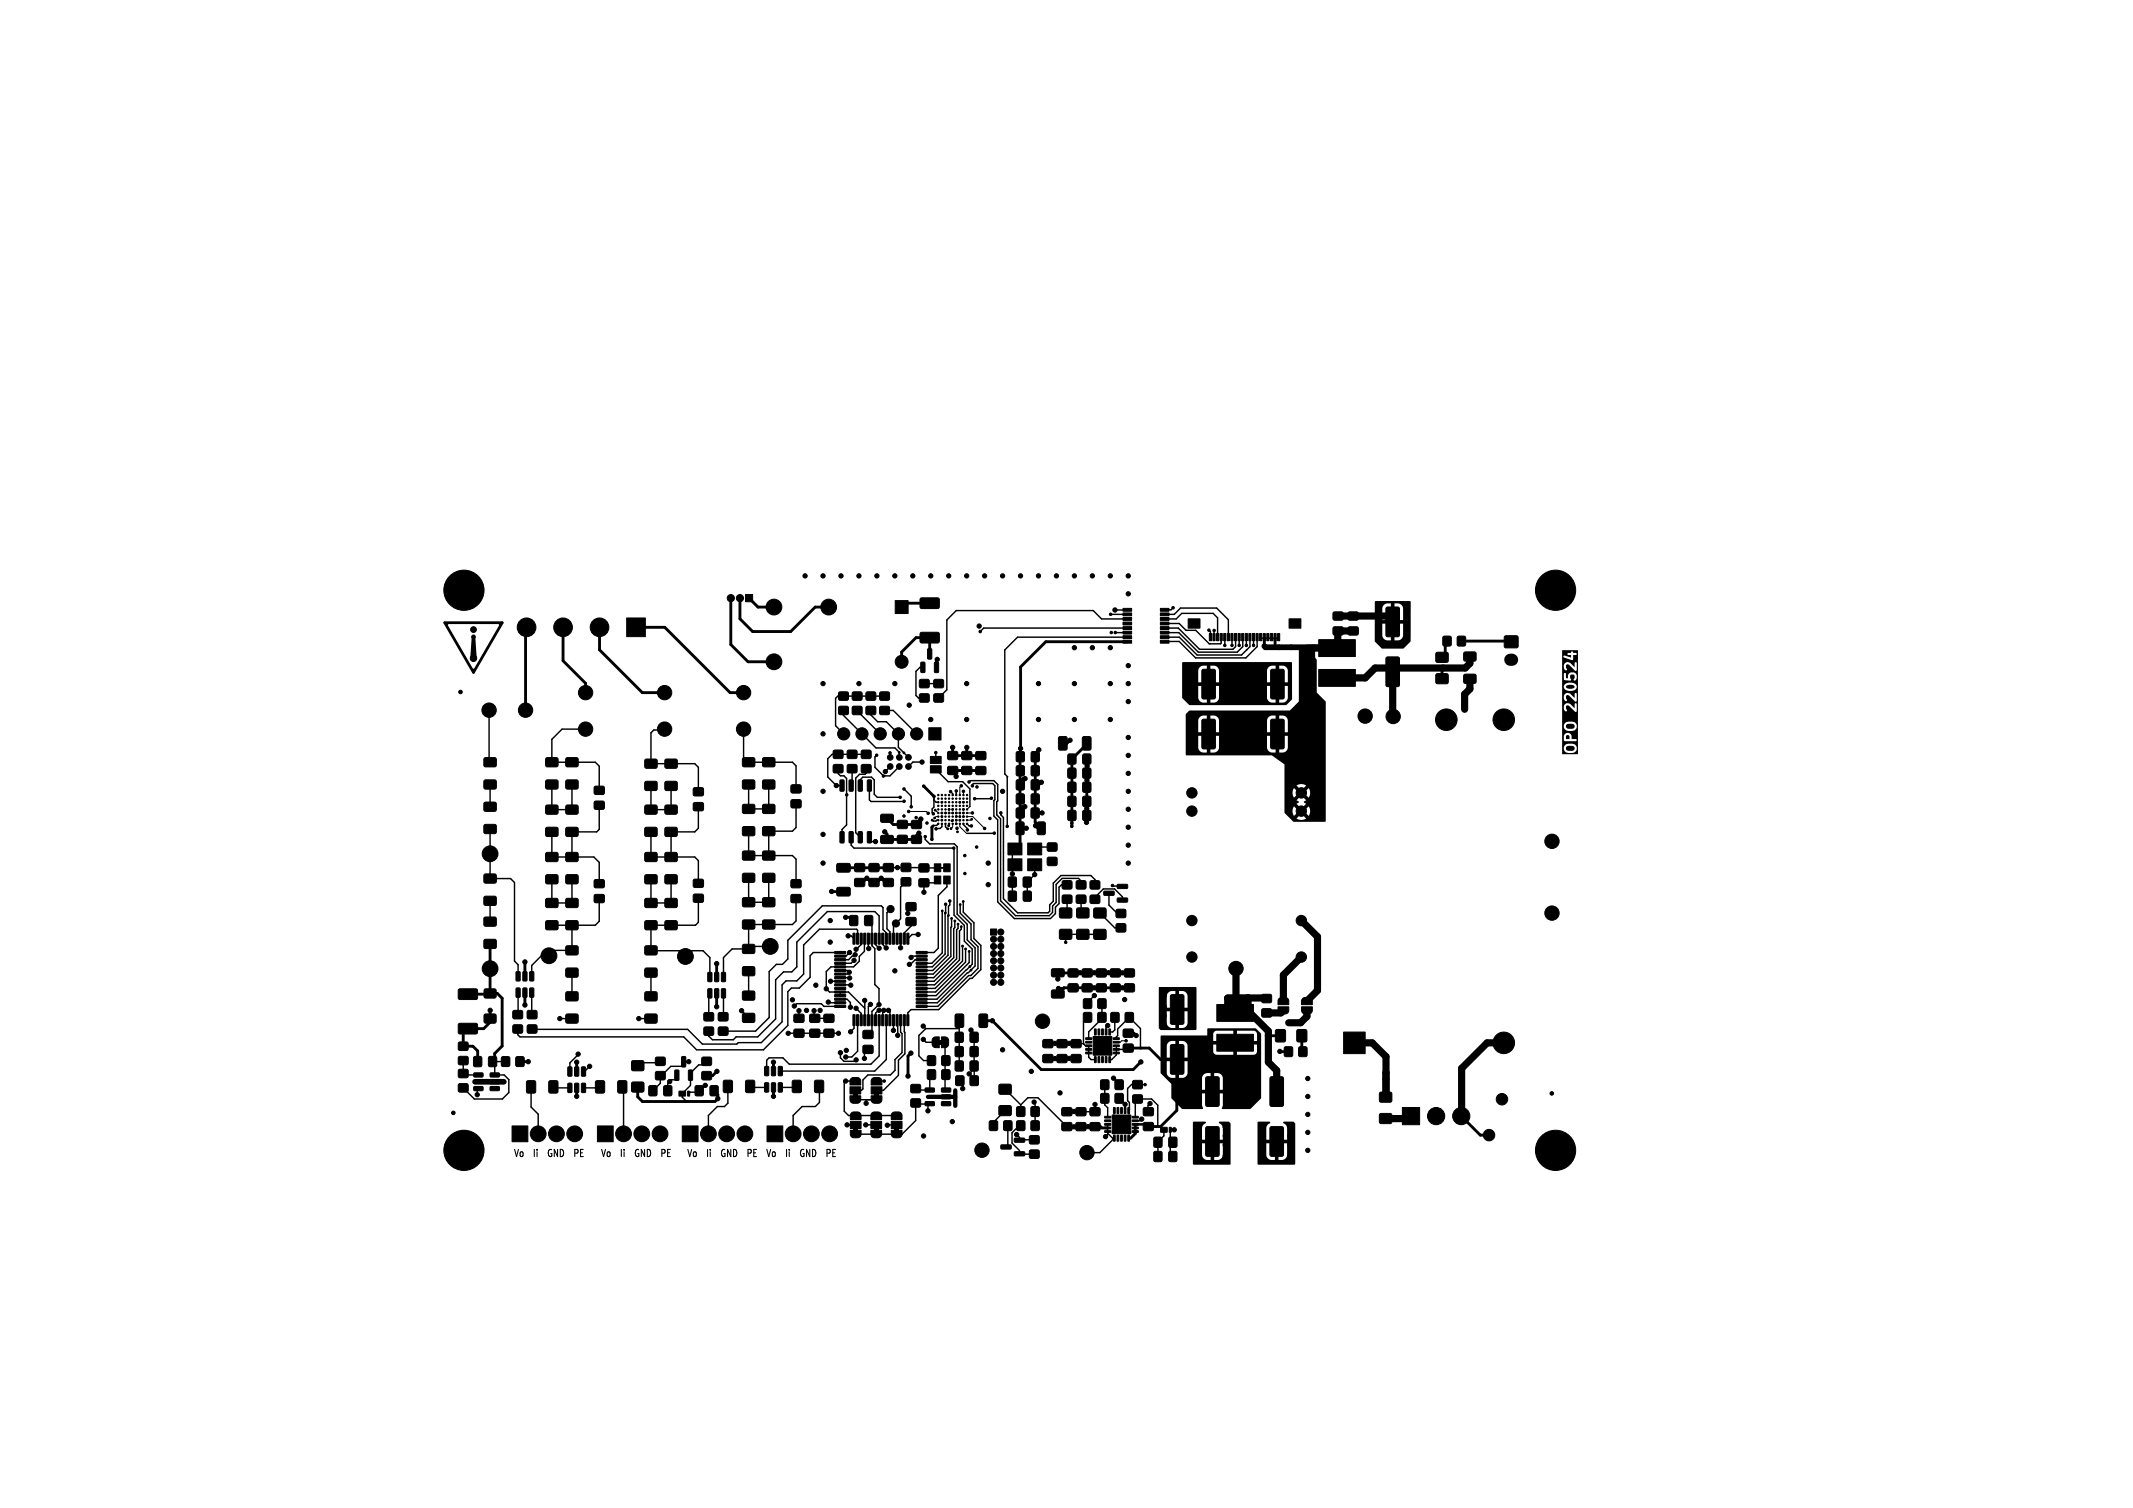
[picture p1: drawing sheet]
<svg xmlns="http://www.w3.org/2000/svg" width="297mm" height="210mm" viewBox="0 0 297 210" stroke-linecap="round" stroke-linejoin="round" font-family="sans-serif">
<defs><g id="words">
<g font-size="1.4">
<text x="71.5" y="161.2">Vo</text>
<text x="74.7" y="161.2">Ii</text>
<text x="77.2" y="161.2">GND</text>
<text x="81.5" y="161.2">PE Vo</text>
<text x="86.8" y="161.2">Ii</text>
<text x="89.4" y="161.2">GND</text>
<text x="93.6" y="161.2">PE Vo</text>
<text x="98.8" y="161.2">Ii</text>
<text x="101.4" y="161.2">GND</text>
<text x="105.6" y="161.2">PEVo</text>
<text x="109.8" y="161.2">Ii</text>
<text x="112.4" y="161.2">GND</text>
</g>
</g></defs>
<g fill="none" stroke="#000" stroke-width=".15">
<path d="M76.7 160.6h.1M76.8 160.1h-.1a.52 .52 0 0 0-.4 .5 .52 .52 0 0 0 .4 .5l.1-.1M80 160.1h.3l.2 .2-.1 .2-.4 .1M80.8 160.5h.3M81.2 160.1h-.4v1h.4M88.8 160.6h.2M88.9 160.1h-.1a.52 .52 0 0 0-.3 .5 .52 .52 0 0 0 .3 .5l.2-.1M92.2 160.1h.3l.1 .2-.1 .2-.3 .1M93 160.5h.2M93.3 160.1h-.3v1h.3M100.8 160.6h.2M100.9 160.1h-.1a.52 .52 0 0 0-.3 .5 .52 .52 0 0 0 .3 .5l.2-.1"/>
<path d="M104.2 160.1h.3l.1 .2-.1 .2-.3 .1M105 160.5h.2M105.3 160.1h-.3v1h.3M111.8 160.6h.2M111.9 160.1h-.1a.52 .52 0 0 0-.3 .5 .52 .52 0 0 0 .3 .5l.2-.1M115.2 160.1h.3l.1 .2-.1 .2-.3 .1M116 160.5h.2M116.3 160.1h-.3v1h.3"/>
</g>
<g fill="#000">
<path d="M65.7 88.7h.5l.2 3h-.9zM164.6 92.3l15.2-.1 .1 5.2-.9 .8h-13.4l-1-1v-1.7h2.2l.1 1.8 .2 .4 .3 .1h.6v-2.3h.5v2.3h.8l.4-.4v-1.9h6.7v1.8l.3 .4 .4 .1h.5v-2.3h.5v2.3h.8l.4-.4v-1.9h-14.7v-.5h3.4v-2.3h.5v2.3h9.1v-2.3h.5v2.3h1.2v-1.7l-.3-.4-.3-.2-1.8 .1-.3 .2-.2 .3v1.7h-6.7v-1.6l-.1-.4-.5-.3h-1.7l-.3 .2-.2 .4-.1 1.7h-2.2zM165.1 99.4l.6-.4h13.9l1.3-1.3v-7.2h2.2v1l.2 .4v4.5l1.3 1.4v16.5l-.1 .2h-4.3l-1.3-1.3v-.2h1.1l.2 .6 .5-.5 .1 .1 .3 .2-.6 .6a1.2 1.2 0 0 0 1.4 0l-.6-.6 .3-.2 .1-.1 .5 .5a1.2 1.2 0 0 0 0-1.3l-.5 .6-.2-.3-.2-.1 .6-.6-.4-.2 .4-.3-.6-.5 .3-.2 .1-.2 .5 .6a1.2 1.2 0 0 0 0-1.4l-.5 .6-.2-.3h-.2l.6-.6a1.2 1.2 0 0 0-1.4 0l.6 .6-.3 .1-.1 .2-.5-.6a1.2 1.2 0 0 0 0 1.4l.5-.6 .1 .2 .3 .2-.6 .5 .4 .3-.4 .2 .6 .6-.3 .2-.1 .2-.5-.6-.2 .7h-1.1v-6.6l-1.8-1.2h-11.9l-.1-.1v-2.6h1.7l.1 1.7 .2 .4 .4 .2h.5v-2.3h.5v2.3l.8-.1 .4-.3v-1.9h6.7l.1 1.9 .4 .3 .7 .1v-2.3h.5v2.3l.8-.1 .3-.2 .1-.3v-1.7h-14.2v-.5h2.9v-2.3h.5v2.3h9.1v-2.3h.5v2.3h1.2v-1.8l-.3-.4-.4-.1h-1.5l-.4 .1-.3 .4v1.8h-6.7v-1.6l-.1-.5-.5-.2h-1.7l-.3 .1-.2 .4-.1 1.8h-1.7zM191.4 83.8l4.9-.1 .1 .1v5.6l-1 .9h-3l-1-1v-2.4h1.1v1.6a.74 .74 0 0 0 .7 .7h.5v-2.3h.5v2.3h.6l.4-.3 .2-.4v-1.6h-4v-.5h2.3v-2.4h.5v2.4h1.2v-1.8l-.2-.3-.4-.3-1.9 .1-.3 .2-.1 .3v1.8h-1.1zM218.1 95.5l.7-.1 .4 .1 .1 .2a.75 .75 0 0 1-1.3-.1zM218.1 102.4h.4v.5h-.4zM218.2 103.9a.88 .88 0 0 1 1.1 .2l-.1 .3a.84 .84 0 0 1-1.1-.1l-.1-.2zM218.2 100.9a.88 .88 0 0 1 1.1 .1l-.1 .3a.84 .84 0 0 1-1.1 0l-.1-.3zM217.5 90.5h2.2v14.5h-2.2v-.9h.3v.3l.2 .3 .4 .2 .9-.1 .3-.4-.2-.6-.1-.1-.4-.1-.8 .1-.3 .4h-.3v-1.6h.3v.6l.1 .1h1.5a.15 .15 0 0 0 .2-.1 .15 .15 0 0 0-.2-.2h-.6v-.5l-.4-.3h-.3l-.2 .2-.1 .2h-.3v-1.5h.3v.3l.2 .4 .4 .1 .9-.1 .2-.4-.1-.5-.1-.2-.4-.1-.8 .1-.3 .4h-.3v-2.6h.3v.4l.2 .3a.2 .2 0 0 0 .2-.2 .2 .2 0 0 0-.1-.2v-.4l.2-.1 1 .9h.2v-1.1a.15 .15 0 0 0-.1-.1 .15 .15 0 0 0-.1 .2v.5l-.7-.6-.3-.1-.3 .1-.2 .4h-.3v-1.5h.3v.4l.2 .3a.2 .2 0 0 0 .2-.1 .2 .2 0 0 0-.1-.2v-.4l.2-.1 1 .9h.2v-1.1a.15 .15 0 0 0-.1-.1 .15 .15 0 0 0-.1 .1v.6l-.7-.6-.3-.1-.3 .1-.2 .3h-.3v-1.3h.3l.2 .5 .5 .1 .7-.1 .2-.1 .2-.3-.3-.5-.5-.1-.7 .1-.2 .1-.1 .3h-.3v-1.7h.3v.7l.1 .1 .8 .1 .1-.2-.2-.2v-.3l.2-.2 .4 .1 .1 .4-.2 .2a.15 .15 0 0 0 .1 .2 .15 .15 0 0 0 .2 0l.1-.3v-.5l-.3-.3-.5-.1-.2 .2-.2 .2v.5l-.2-.1-.1-.7-.5 .2v-1.3h.3v.4l.2 .3a.19 .19 0 0 0 .2-.1 .19 .19 0 0 0-.1-.2v-.4l.2-.1 1 .9h.2v-1.1a.15 .15 0 0 0-.1-.1 .15 .15 0 0 0-.1 .2v.5l-.7-.6-.3-.1-.3 .1-.2 .3h-.3v-1.2l1.4 .5 .1-.1v-.6h.4l.1-.1-.1-.2h-.4v-.1a.16 .16 0 0 0-.2-.1 .16 .16 0 0 0 0 .2h-.4l-.1 .2 .1 .1h.4v.4l-1-.3-.3 .1zM161.4 137.5h5.1l.1 5.9-4.9 .1-.3-.3-.1-2.4h1.2v1.8l.2 .4 .5 .2h.5v-2.4h.5v2.4l.6-.1 .4-.2 .2-.4v-1.7h-4.1v-.5h2.4v-2.3h.5v2.3h1.2v-1.6l-.2-.4-.4-.3-1.9 .1-.3 .2-.1 .3v1.7h-1.2zM118.8 152.2h.6v.6h-.6zM118.8 157h.7v.6h-.7z"/>
<path d="M121.7 157h.6v.6h-.6zM121.8 152.2h.6v.6h-.6zM124.5 157h.7v.6h-.7zM130.7 144.9h.5v.6h-.5zM166.1 156.3l1.7-.1 .1 .1a1.07 1.07 0 0 0-.5 .8v1.6h2.9v-1.6a1.1 1.1 0 0 0-.6-.8l.1-.1h1.2l.3 .3v5.6v.1h-5.1l-.1-3h1.3v1.7l.3 .5 .4 .1h.5v-2.3h.5v2.3h.6l.4-.2 .2-.5v-1.6h-4.2zM161.6 144.3l6.5-.1v-.9l.1-.1h6.7l.7 .8v8.9l-1.5 1.5h-3.9l.1-2.1h-2.9v1.6l.1 .4-.1 .2-2.8-.1-1.5-1.5v-1.1h5.5v-2.4h.5v2.4h1.2v-1.8l-.3-.4-.4-.2-1.6 .1-.5 .2-.1 .4v1.7h-4.3v-.9l-1.5-1.5v-1.6h.9v1.7l.1 .3 .3 .2 .8 .1v-2.3h.5v2.3l.7-.1 .3-.2 .2-.4v-1.6h-3.8v-.5h2.1v-2.3h.5v2.3h1.2l-.1-1.8h3.6v1l.2 .2 .2 .2h2.4v-1.4h.5v1.4h2.4l.4-.3v-1.1h-9.7l-.2-.4-.4-.1h7v-1.5h.5v1.5h2.8v-1.1l-.1-.2-.3-.2h-5.2a.49 .49 0 0 0-.5 .5v1h-6l-.3 .2-.1 .4v1.7h-.9zM175.1 156.3l1.7-.1 .1 .1a1.07 1.07 0 0 0-.6 .8v1.6h2.9v-1.6a1.1 1.1 0 0 0-.5-.8l.1-.1h1.2l.3 .3v5.6v.1h-5.1l-.1-3h1.2v1.7l.3 .5 .4 .1h.5v-2.3h.5v2.3h.6l.5-.2 .1-.5v-1.6h-4.1z"/>
</g>
<path d="M61.9 86.7h8l-4 6.9z" fill="none" stroke="#000" stroke-width=".38"/>
<g fill="none" stroke="#000" stroke-width=".2">
<path d="M62.4 86.7l-.2 .4M65.8 93.2h.3M68.1 98.9v7.1l.1 .1M69.4 86.7l.3 .4M117.4 97h-.7l-.3 .3v3.8l1.1 1.1M117.4 99v.2M117.5 96.9h5.7M117.5 98.9v.7l4.5 4.6h2.6l.6 .6v.7M119.4 98.9l3.2 3.3M121.3 98.9v.7l.9 .9h1.2l1.7 1.7v1.9l1.4 1.4M123.2 98.9h1.2l3.2 3.3M126.1 84l-.6 .5"/>
<path d="M128.5 92.9h-.4l-.6 .6v3.4l.4 .3h.8M128.7 95.2h2M130.5 91.8l-.1 .1M154.6 85.6h2.4M155.3 85h1.7M155.3 88.1h.1M155.3 88.1h1.7M157 86.2h-3.6l-1.2-1.2h-19l-1.4 1.3v9.8l-1.1 1.1M157 87.5h-20l-.5 .5M157 88.7h-15.3l-1.8 1.8v17.3l.4 .4-.1 6.9M162.2 87.5h1.9l2.9 2.9h4.7l.3-.3v-1.2M162.2 86.2h1.6l.8-.8h4.3l.6 .6v2.7"/>
<path d="M162.2 88.1h1.9l2.8 2.7h5.4l.7-.7v-1.2M162.2 88.7h2l2.5 2.5h6.2l1.1-1.1v-1.2M162.2 85.6h1.3l.9-.9h5l1.6 1.6v2.4M162.2 86.8h2l.9 1h1.4l1.9 1.9h1.5l.1-.1v-.9M163.3 84.6l-.2 .3h-.9M168.3 87.8l.2 .2v.9M169.1 87.8l-.1 1.1M170.5 88.9v1M171.5 88.9v1M172.5 88.9v1M173.5 88.9v1M173.6 90.5h.1"/>
<path d="M174.5 88.9v1M175 88.9v1.2l-1.5 1.5h-7l-2.3-2.3-2 .1M175.5 88.9h2.5M68.2 109.2v3.2M68.2 115.5v6.9h2.9l.5 .5v11l.5 .5v1.6M76.8 115.8v3.6h5.9l.7 .7v2.5M76.8 109.2v3.6h2.8v-3.6M81.5 101.5h-3.2l-1.5 1.5v3.1h6.1l.5 .6v2.9M83.4 112.6v2.9l-.3 .3h-3.5v3.6M90.6 109.5v3.3h2.8v-3.3M90.6 115.8v3.6h6.1l.5 .4v2.8M92.5 101.5l-.1 .2h-1.4l-.4 .4v4.3h6.1l.5 .4v3"/>
<path d="M97.2 112.8v2.6l-.5 .4h-3.3v3.6M103.5 101.5v3.9l.7 .7h6.1l.5 .6v2.7M104.2 109.2v3.5h2.8v-3.5M104.2 115.8v3.3h6.1l.5 .6v2.9M110.8 112.4v2.8l-.5 .6h-3.3v3.3M116.7 107.1v.7l.3 .2h.5l.4 .4v6.5l-.7 .6v1.1M118.5 116.6v1.1l.4 .4h13.9v9.3l1.5 1.5v2.2l1.1 1.1v2.1l-4.9 4.9h-2.2M118.7 107.1v2.2l-.2 .1M119.8 109.4v-.8l.3-.4h1.3l.3 .4v2l.5 .4h3.1M120.1 102v.2M120.6 105.1h-4.7l-.6 .6v2.5l1.2 1.2h.7M120.6 107.1v.6l-.1 .1h-.8l-.6 .6v7.6l.7 .6"/>
<path d="M121.1 116.6v.6h.8M121.1 109.4v2l.2 .2h4.6M122.1 105.2l-.3 .2v1.5l1.2 1.2M122.6 102v.8M123 108.1h.1M123.9 104.9l.1 .6M124 106.8l-.7 .6M125.2 101.5v.5M125.2 104.8h.1M125.2 106.7l-1.3 1.4h-.9M125.9 109.9l1 1v1.5M128.4 106.1h-1.3l-.6 .7"/>
<path d="M128.8 116.5v.4l.6 .6h3.5l.4 .4v9.4l1.4 1.4v2.2l1.1 1.1v2.5l-1 1h-.1l-4.2 4.1h-2.2M129.8 114.2l.2 .1 .6-.1M130.1 110.9l-.1 1.5-.2 .2v.6l.2 .1M130.1 111.4l.2 .3h.3M130.1 110.9h-.1M130.3 104.8v1M130.3 107.1l1.7 1.8h2l1.1 1-.1 2.4M130.4 115.4h.1M130.4 115.4h-.1M130.7 114.7l-.3 .3h-.4l-.2 .2M131.2 114.7v.4l-.3 .3h-.5M131.6 114.7v.4l.4 .3"/>
<path d="M132.2 114.7l-.1 .3M132.4 110.2l.2 .3v.2M132.6 114.3h.1M132.6 114.2v.1M133.2 110.1v.6M133.2 113.7h.1M134.2 114.7v.1l.5 .6v.2M134.6 107.3h-2v.4l.5 .4M134.6 114.7l.3 .3h.4M134.9 108.9l.2-.2h3.3l.5 .5v2.3l-.1 .2v1.8l.5 .5v11.4l2.1 2.1h4.7l.5-.4v-.9l.5-.5v-2.5l.8-.9h2.3l.3 .4v.5M135.4 109.4v-.1l.1-.2h2.7l.3 .3-.1 4.3 .5 .5v11.4l2.3 2.3h5.1l.7-.7v-.9l.5-.5v-2.2l.3-.4h.8M138.1 111.2h-2.4"/>
<path d="M138.4 116l-3.7 .1M139.4 113.2v.3l.3 .3v11.4l2 1.9h4.2l.3-.2v-.9l.5-.5v-2.5l1-1.1h4.2l.6 .6v.7M141.3 118.2l-.3 .4v6.2M146.5 118h-2.2l-.2 .2M68.2 138.3l-.1 .2M68.2 125.5v2.9M72.1 138.2v3.1M74 138.2l.1 3.1M76.8 122.5v3.3h2.8v-3.3M79.6 128.8v3.6h-2.4l-.8 .7h-1l-1.4 1.4v1.5M79.6 135.5v3.3M83.4 125.6v2.7l-.5 .5h-6.1"/>
<path d="M90.6 122.5v3.3h2.8v-3.3M90.6 135.5v3.3M94.5 132.4l.9 .9M95.1 133.3h.3M96.3 132.4l-.9 .9M97.2 125.5v3l-.4 .3h-6.2v3.6h7.3l.9 1v2.7M98.8 138.3l-.1 .2v3.1M100.8 138.4l-.1-.1v3.3M104.2 122.2v3.4h2.8v-3.4M104.2 135.2v3.4M104.2 132.2h-2.3l-1.2 1.2v2.7M107.5 131.8h-2.9l-.4 .4"/>
<path d="M110.8 125.6v2.6l-.5 .6h-6.1v3.4M115.3 139.5l.1 .1h1.6M115.7 136.6h1.3M117 135.2h1l.2 .2-.2 .2h-1M117 137.2h1.5M117 139.2h.9l.5 .4v.7M117 138.2v.4M117 132.6h-3.8l-.4 .5v3l-1.5 1.5h-1.1l-.5 .5v4.7l-3.4 3.4h-9.3l-1.8-1.8h-22.8l-.3-.3v-.8M117 136.2h1.3M118.1 132.9l-.3 .3h-.8M118.1 132.9h.1M118.1 130.3h.4l.4 .4"/>
<path d="M118.3 132.6l-.2 .3M118.3 127.6l.6 .6M118.9 133.7l-.4 .5h-1.5M119.1 133l-.2 .1h-.2l-.5 .5h-1.2M119.1 134.4l-.3 .2h-3.1l-.6 .7v2.4l.4 .5h2.6l2.3 2.2M119.1 134.4h.1M119.4 130.7v-1.2l-.1-.1h-5.2l-2.2 2.2v4l-1 1h-1.4l-.6 .6v5.1l-2.9 2.9h-3.2l-.2 .2h-4.8l-2-2.1h-21.7M119.9 130.7v.8l-.7 .7M120.4 139.3v2.8M120.4 130.7v1.8l-.7 .7v.7l-.6 .5M120.9 130.7l.1 1.4M120.9 128.2l.5 .5v3l.4 .4v5l.6 .6v2.2l-1 1v2.6l-.5 .6"/>
<path d="M121.2 139.9l-.3 .3v1.9M121.9 130.7v.8l.5 .6M122.4 130.7v-3.2l-.6-.6h-6.6l-4.3 4.3v3.4l-.7 .8h-1.1l-1.1 1.1v5.4l-2.5 2.5h-3l-.4 .4h-2.9l-.5-.5v-.7M122.9 130.7v.8l.5 .5M123.4 130.7v-.8l-.5-.4v-3.1l-.2-.2h-8.2l-4.8 4.7v2.6l-.8 .8h-.8l-1 1v6.4l-1.9 1.9h-4.5l.4 .4M123.7 120.8h2.1M124 126.6l-.5 .5v2.3l.4 .4v.9M125.4 130.7v1.3M126.2 122.8l-.8 .7v4.4l-1 1v1.8M126.3 120.8l5.5 .1M126.8 126.3l-.4 .4v.5M126.8 128.3v.7l-.9 .9v.8"/>
<path d="M127.8 130.1h-.8l-.6 .6M128.3 133.6h-.9l-.6 .7h-.2M128.3 133.2h-1.2l-.2 .1M130.5 122.5l-.3 .4h-1.6v1.4M131.2 126.8v5.9l-1.4 1.5h-1.5M131.7 125.9l-.1 7-1.8 1.7h-1.5M131.8 122.5v1l-1.2 1.2v7.4l-.5 .5h-1.8M132.2 125.5v.5l-.1 .2-.1 1.3v5.5l-2.1 2.2h-1.6M132.5 127.9v1.2l-.1 .1v4l-2.5 2.4h-1.6M132.9 128.2v1l-.1 .1v4.1l-2.8 2.8h-1.7M133.4 128.7v.6l-.2 .2v4l-3.1 3.1h-1.8M133.7 126v1.2l1.5 1.5v2.2l1 .9v3.1l-1 1h-.3l-4.3 4.3h-2.3"/>
<path d="M133.9 129.1v.3l-.3 .2v4.1l-3.5 3.5h-1.8M134 131.8v2l-3.8 3.8h-1.9M134.1 125.5v1.5l1.5 1.5v2.2l1 1v3.3l-1.3 1.3h-.3l-4.3 4.3h-3.9l-.4 .4v1.1M134.5 132.2v1.8l-4.2 4.2h-2M134.9 132.5v1.5l-4.6 4.6h-2M143 122.8h.1M143 122.8v2M144.1 120.4v1.4l-1.1 1M148.4 131.2h.1M148.6 125.2v1.7l-.2 .2M150.5 125.2v1.7l.3 .2M150.8 130.1h.1"/>
<path d="M152.4 138.6l-1 1v.2M152.5 125.2v-.2l1.1-1.2h1.6l1.1 1.1v.4M153.2 127.1l2 2.1h.9M153.2 130.1h-4.8v1.1M153.4 139.8v2.1l-1.8 1.8v.9M154.4 124.4v1.6l1.2 1.2h.5M154.9 123.3l1.4 .1M64.5 147.7v1.8l.2 .2h1.9M65.1 143.2l-.6 .7M66.6 151.6l-.2 .2v.7M70.4 147.8h-1.8l.3 .3v1.6h1.3l.6 .6v1.9l-.8 .8h-4l-1.5-1.5M72.2 143.3v.2"/>
<path d="M74 151.4v2.8l.9 1v2.7M77 151.4l.2 .1h2.2M78 141.9h1.6M80.5 146.8l-1.1 1.2v1.2M82.1 148.5l-.7 .7h-.1M83.5 151.3v.1l-.1 .1h-2.1M86.7 151.4l.1 .1v6.4M89 141.9h1.6M91.9 148.3l-.3-.3h-2.1v.4M94.2 150.4h-.7l-.5 .5v1M95.2 148.5h-1.8l-1.3 1.3h-.2v1.1l-1 1M95.9 147.9h-.7"/>
<path d="M97.4 151.9h.1M98.2 151.2l-.9 .9h-1.2l-.2 .2M98.4 148.3h-1.1l-1.2 1.1v1.8l-1.1 1.1v.5l.5 .5h4.1l.4-.3M101.4 151.3v2.3l-.5 .5h-1l-1.3 1.2v2.6M103.3 140.8l.9 1M104.4 151.3l.2 .1h2.2M109.8 143.9h7M110.6 140.1l.3-.3h3.5l.3 .4h2.3M110.9 151.3l-.1 .1h-2.1M111.2 140.8v1M113.4 140.8v1h2M113.5 154.1h-1.8l-1.3 1.2v2.6"/>
<path d="M114.1 151.3v2.2l-.6 .6M117 146.6v.7l.5 .5h1.4l.3-.2v.2h-.1M117.9 156.6h1.2M118.9 142.1v1.1l-.5 .5M119.1 153.2h3M119.1 150.6h-1.3l-.3 .2v4l.6 .5h6.7M119.2 140.4l.7 .7v1M119.4 142.1v4.3l-.8 .8h-.8M120.5 156.6h1.5M120.6 153.2v.4M120.9 146.1l-.5 .5v.8M122.1 150.6h1"/>
<path d="M122.4 140.7l-.5 .4v1M122.4 142.1v5l-1.1 1.1h-11.4l-.9-.9h-1.9l-.3 .3v1.6M123.1 140.7l-.2 .2v1.2M123.4 142.1v5.5l-1.6 1.6h-13.1M123.7 140.7l.2 .2v1.2M124.4 143.5h.1M124.4 142.1v1.4M124.8 156.6l-1.3 .1M124.9 142.1l.1 2.1M125.4 142.1v1.6l.2 .2v2.7l-1 1v1.5l-.6 .6h-3.2l-.6 .7v1.2l-.3 .3h-.8M125.9 142.1l.1 4.7-.9 .8v2.2l-2.1 2.1h-.9M127.1 153.2l.4 .4v2.5l-1.9 1.8h-6.5"/>
<path d="M127.2 153.8h2.2M128.5 142.9l.4 .3M128.6 144.8l.4 .4h1.3M128.9 143.2l-1 1v2.9l.7 .6h1.1M128.9 143.2h4.7M129.5 153.7l-.3 .2v.8M129.7 149.6l-.2 .3v1.9h-2.3M131.6 144.9v6.7l.1 .2M133.6 142.2v6.3M133.6 150.5l.5 .4v.7M135.2 143.5l.4 .4v5l-.7 .7 .7 .6M135.6 148.5v2"/>
<path d="M139.9 151.7l2.2 2.2M139.9 154.7l-1.6 1.6v.5M140.3 156.8v2.7l-.2 .2M141.6 158l.4 .4v.4l2-.1M142.1 156.8h-.2l-1 1v1.4l1.1 1v.5M142.1 153.9l1-1h1.4l4.1 4h2.9M142.1 153.9v.9M144 153.5l.1 .1v3.2M145.9 147.4h3.9M145.9 145.3h5l.3 .3h.4v1.6l.3 .4h.6M146.9 147.4h.1M151.4 141.7l-.5 .5v3.2l.1 .1"/>
<path d="M151.5 156.9h.1M152.5 153.8v1h-3.9M153.8 151.1v2.8l.4 .4v1.3M154.2 142.8l-.2 .2v.7M154.2 156.6v1.4l-.3 .3M154.2 157.8l.7 .7h.3l-2.1 2h-1.8M155 150.2l.8 .7v.2M155.2 142v1.4l-.3 .3h-.4M155.4 145.6v1.3l-.6 .7h-.3M155.8 153l.9 .8v.9M156.7 146h.4l-.2 .1h-1.5M157.2 141.7l-1.6 1.6v.9l-.2 .2v.2"/>
<path d="M157.2 141.7v.5M157.2 141.7l1.6 1.5 .1 2.8M158.1 155.6v-2.2l.3-.4h1.9l.9 .9v3M158.1 155.6h.1M158.4 151h-.8l-.6 .6v1.7l.3 .2v1.1l-.1 .1M159 155.9l-.3 .2h-.6M159.6 156.6l.3 .3M159.9 156.9h1M160.1 153.7l-.2 .3v.8M161.6 156.9l.5 .4v.9l-.9 .9v2M163.5 157.3h-.6v3.4l.4 .4M172 141.1h2.1"/>
<path d="M142 160.7h2M142 160.7l-.2 .1"/>
</g>
<g fill="#000" stroke="#000" stroke-width=".14">
<path d="M87.3 86.1h2.6v2.6h-2.6zM103.8 82.8h1v1h-1zM116.8 96.4l.2-.1 1.1 .1v.2v.9h-.2h-1.1v-.2zM116.8 98.4l.2-.1 1.1 .1v.2v.9h-.2h-1.1v-.2zM118.7 96.4l.2-.1 1.1 .1 .1 .2-.1 .9h-.2h-1.1v-.2zM118.7 98.4l.2-.1 1.1 .1 .1 .2-.1 .9h-.2h-1.1v-.2zM120.6 96.4l.2-.1 1.1 .1 .1 .2-.1 .9h-.2h-1.1v-.2zM120.6 98.4l.2-.1 1.1 .1 .1 .2-.1 .9h-.2h-1.1v-.2zM122.5 96.4l.2-.1 1.1 .1 .1 .2-.1 .9h-.2h-1.1v-.2zM122.5 98.4l.2-.1 1.1 .1 .1 .2-.1 .9h-.2h-1.1v-.2zM124.6 83.6h1.8v1.8h-1.8zM128.1 96.7l.1-.1 1.1 .1 .1 .1-.1 .9-.1 .1-1.1-.1-.1-.2z"/>
<path d="M128.1 94.7l.1-.1 1.1 .1 .1 .1-.1 .9-.1 .1-1.1-.1-.1-.2zM128.2 92.2h.4l.2 .1v1.2l-.1 .2-.5-.1zM129.2 90.4l.4-.1 .1 .1 .1 1.3-.1 .1-.5-.1zM130.1 92.2h.4l.2 .1v1.2l-.1 .2-.5-.1zM128.2 83.3h2.4l.2 .2v1.1l-.3 .1h-2.2l-.2-.2zM128.2 88.1h2.4l.2 .2v1.1l-.3 .1h-2.2l-.2-.2zM130.1 94.7l.1-.1 1.1 .1 .1 .1-.1 .9-.1 .1-1.1-.1-.1-.2zM130.1 96.7l.1-.1 1.1 .1 .1 .1-.1 .9-.1 .1-1.1-.1-.1-.2zM156.4 84.7h1.2v.4h-1.2zM156.4 85.4h1.2v.4h-1.2zM156.4 86h1.2v.4h-1.2zM156.4 86.6h1.2v.4h-1.2z"/>
<path d="M156.4 87.3h1.2v.4h-1.2zM156.4 87.9h1.2v.4h-1.2zM156.4 88.5h1.2v.4h-1.2zM156.4 89.2h1.2v.4h-1.2zM161.6 89.2h1.2v.4h-1.2zM161.6 88.5h1.2v.4h-1.2zM161.6 87.9h1.2v.4h-1.2zM161.6 87.3h1.2v.4h-1.2zM161.6 86.6h1.2v.4h-1.2zM161.6 86h1.2v.4h-1.2zM161.6 85.4h1.2v.4h-1.2zM161.6 84.7h1.2v.4h-1.2z"/>
<path d="M165.4 86.2h1.7v1.3h-1.7zM167.4 93.3l1.6-.1 .2 .2v3.7l-.1 .2-1.5 .1-.2-.2-.1-3.8zM168.4 88.2h.3v1h-.3zM168.9 88.2h.3v1h-.3zM169.4 88.2h.3v1h-.3zM169.9 88.2h.3v1h-.3zM170.4 88.2h.3v1h-.3zM170.9 88.2h.3v1h-.3zM171.4 88.2h.3v1h-.3zM171.9 88.2h.3v1h-.3zM172.4 88.2h.3v1h-.3zM172.9 88.2h.3v1h-.3z"/>
<path d="M173.4 88.2h.3v1h-.3zM173.9 88.2h.3v1h-.3zM174.4 88.2h.3v1h-.3zM174.9 88.2h.3v1h-.3zM175.4 88.2h.3v1h-.3zM175.9 88.2h.3v1h-.3zM176.4 88.2h.3v1h-.3zM176.9 88.2h.3v1h-.3zM177 93.3l1.6-.1 .2 .2v3.7l-.1 .2-1.5 .1-.3-.2v-3.8zM177.4 88.2h.3v1h-.3zM177.9 88.2h.3v1h-.3zM179.5 86.2h1.6v1.3h-1.6z"/>
<path d="M185.7 87.4l.1-.1 1.2 .1v.1v.9l-.2 .1-1.1-.1-.1-.2zM185.7 85.3l.1-.1 1.2 .1v.2v.8l-.2 .1-1.1-.1-.1-.2zM187.8 87.4l.1-.1 1.2 .1v.1v.9l-.2 .1-1.1-.1-.1-.2zM187.8 85.3l.1-.1 1.2 .1v.2v.8l-.2 .1-1.1-.1-.1-.2zM183.6 93.2h5.1v2.4h-5.1zM183.6 89.1h5.1v2.3h-5.1zM193 91.6l1.6-.1 .3 .1v3.8l-.2 .2h-1.5l-.2-.1v-3.8zM193 84.6l1.6-.1 .3 .2v3.7l-.2 .3h-1.5l-.2-.2v-3.7zM201 88.7l.1-.1 .9 .1 .1 .1-.1 1.1-.2 .1-.8-.1-.1-.2zM200 90.9l.2-.1 1.4 .1 .1 .2-.1 1.1-.2 .1-1.4-.1-.1-.2zM200 93.9l.2-.1 1.4 .1 .1 .2-.1 1.1h-.2h-1.4l-.1-.2zM203 88.7l.1-.1 .9 .1 .1 .1-.1 1.1-.2 .1-.8-.1-.1-.2z"/>
<path d="M203.9 94l.1-.1 1.5 .1v.1v1l-.2 .1-1.4-.1-.1-.2zM203.9 90.9l.1-.1 1.5 .1v.1v1l-.2 .1-1.4-.1-.1-.2zM209.5 88.6l.2-.1 1.6 .1 .1 .2-.1 1.4h-.2h-1.6l-.1-.2zM67.4 111.8l.2-.1 1.4 .1 .1 .2-.1 .9-.1 .1-1.5-.1v-.1zM67.4 114.9l.2-.1 1.4 .1 .1 .2-.1 .9-.1 .1-1.5-.1v-.2zM67.4 105.6l.2-.1 1.4 .1 .1 .2-.1 .9-.1 .1-1.5-.1v-.2zM67.4 108.7l.2-.1 1.4 .1 .1 .1-.1 1-.1 .1-1.5-.1v-.1zM76 118.8l.2-.1 1.4 .1 .1 .1-.1 1-.1 .1-1.5-.1v-.1zM76 112.2l.2-.1 1.4 .1 .1 .2-.1 .9-.1 .1-1.5-.1v-.2zM76 115.3l.2-.1 1.4 .1 .1 .2-.1 .9-.1 .1-1.5-.1v-.2zM76 105.6l.2-.1 1.4 .1 .1 .2-.1 .9-.1 .1-1.5-.1v-.2zM76 108.7l.2-.1 1.4 .1 .1 .1-.1 1-.1 .1-1.5-.1v-.1z"/>
<path d="M78.8 105.6l.2-.1 1.4 .1 .1 .2-.1 .9-.1 .1-1.5-.1v-.2zM78.8 108.7l.2-.1 1.4 .1 .1 .1-.1 1-.1 .1-1.5-.1v-.1zM78.8 112.2l.2-.1 1.4 .1 .1 .2-.1 .9-.1 .1-1.5-.1v-.2zM78.8 115.3l.2-.1 1.4 .1 .1 .2-.1 .9-.1 .1-1.5-.1v-.2zM78.8 118.8l.2-.1 1.4 .1 .1 .1-.1 1-.1 .1-1.5-.1v-.1zM82.8 109.5h.2h1.1l.1 .2-.1 .9-.2 .1-1.1-.1-.1-.2zM82.8 111.6l.2-.1 1.1 .1 .1 .2-.1 .9h-.2h-1.1l-.1-.2zM89.8 105.8l.2-.1 1.4 .1 .1 .2-.1 .9-.1 .1-1.5-.1v-.1zM89.8 108.9l.2-.1 1.4 .1 .1 .2-.1 .9-.1 .1-1.5-.1v-.2zM89.8 112.2l.2-.1 1.4 .1 .1 .2-.1 .9-.1 .1-1.5-.1v-.2zM89.8 115.3l.2-.1 1.4 .1 .1 .2-.1 .9-.1 .1-1.5-.1v-.2zM89.8 118.8l.2-.1 1.4 .1 .1 .1-.1 1-.1 .1-1.5-.1v-.1z"/>
<path d="M92.6 105.8l.2-.1 1.4 .1 .1 .2-.1 .9-.1 .1-1.5-.1v-.1zM92.6 108.9l.2-.1 1.4 .1 .1 .2-.1 .9-.1 .1-1.5-.1v-.2zM92.6 112.2l.2-.1 1.4 .1 .1 .2-.1 .9-.1 .1-1.5-.1v-.2zM92.6 115.3l.2-.1 1.4 .1 .1 .2-.1 .9-.1 .1-1.5-.1v-.2zM92.6 118.8l.2-.1 1.4 .1 .1 .1-.1 1-.1 .1-1.5-.1v-.1zM96.6 109.7h.2h1.1l.1 .2-.1 .9h-.2h-1.1l-.1-.2zM96.6 111.8h.2h1.1l.1 .2-.1 .9h-.2h-1.1l-.1-.2zM103.4 118.6l.2-.1 1.4 .1 .1 .2-.1 .9-.1 .1-1.5-.1v-.2zM103.4 105.6l.2-.1 1.4 .1 .1 .2-.1 .9-.1 .1-1.5-.1v-.2zM103.4 108.7l.2-.1 1.4 .1 .1 .1-.1 1-.1 .1-1.5-.1v-.1zM103.4 112.1l.2-.1 1.4 .1 .1 .1-.1 1-.1 .1-1.5-.1v-.1zM103.4 115.2l.2-.1 1.4 .1 .1 .2-.1 .9-.1 .1-1.5-.1v-.2z"/>
<path d="M106.2 112.1l.2-.1 1.4 .1 .1 .1-.1 1-.1 .1-1.5-.1v-.1zM106.2 115.2l.2-.1 1.4 .1 .1 .2-.1 .9-.1 .1-1.5-.1v-.2zM106.2 105.6l.2-.1 1.4 .1 .1 .2-.1 .9-.1 .1-1.5-.1v-.2zM106.2 108.7l.2-.1 1.4 .1 .1 .1-.1 1-.1 .1-1.5-.1v-.1zM106.2 118.6l.2-.1 1.4 .1 .1 .2-.1 .9-.1 .1-1.5-.1v-.2zM110.2 109.3h.2h1.1l.1 .2-.1 .9-.2 .1-1.1-.1-.1-.2zM110.2 111.4h.2h1.1l.1 .2-.1 .9h-.2h-1.1l-.1-.2zM117 115.8h.4l.1 .1v1.3v.2l-.5-.1zM117 108.6h.4l.1 .1v1.4v.1l-.5-.1zM116.1 104.5l.1-.1 1.1 .1 .1 .2-.1 .9-.2 .1-1-.1-.1-.2zM116.1 106.5l.1-.1 1.1 .1 .1 .2-.1 .9-.2 .1-1-.1-.1-.2zM118.3 115.8h.4l.1 .1v1.3l-.1 .2-.5-.1z"/>
<path d="M118.3 108.6h.4l.1 .1v1.4l-.1 .1-.5-.1zM118 104.5l.2-.1 1.1 .1 .1 .2-.1 .9-.2 .1-1.1-.1-.1-.2zM118 106.5l.2-.1 1.1 .1 .1 .2-.1 .9-.2 .1-1.1-.1-.1-.2zM119.5 115.8h.4l.2 .1v1.3l-.1 .2-.5-.1zM119.5 108.6h.4l.2 .1v1.4l-.1 .1-.5-.1zM120.8 115.8h.4l.1 .1 .1 1.3-.1 .2-.5-.1zM120.8 108.6h.4l.1 .1 .1 1.4-.1 .1-.5-.1zM120 104.5l.2-.1 1 .1 .1 .2-.1 .9-.1 .1-1.1-.1-.1-.2zM120 106.5l.2-.1 1 .1 .1 .2-.1 .9-.1 .1-1.1-.1-.1-.2zM122.7 113.5l1.6-.1 .1 .2v.8l-.2 .1h-1.4l-.2-.2zM122.7 116.4l1.6-.1 .1 .3v.7l-.2 .2h-1.4l-.2-.3zM125 114.3l.2-.1 1.1 .1 .1 .2-.1 .8-.2 .1-1.1-.1-.1-.2z"/>
<path d="M125 116.4l.2-.1 1.1 .1 .1 .1-.1 .9-.2 .1-1.1-.1-.1-.2zM127 114.3l.1-.1 1.2 .1v.2v.8l-.2 .1-1.1-.1-.1-.1zM127 116.4l.1-.1 1.2 .1v.2v.8l-.2 .1-1.1-.1-.1-.2zM129.3 101.4h1.7v1.7h-1.7zM129.5 105.3h1.6v1h-1.6zM129.5 106.6h1.6v1h-1.6zM132 106.8l.2-.1 1.1 .1 .1 .2-.1 .8-.2 .1-1.1-.1-.1-.2zM132 104.7l.2-.1 1.1 .1 .1 .2-.1 .8-.2 .1-1.1-.1-.1-.1zM134 106.8l.1-.1 1.2 .1v.2v.8l-.2 .1-1.1-.1-.1-.2zM134 104.7l.1-.1 1.2 .1v.2v.8l-.2 .1-1.1-.1-.1-.1zM135.9 106.8l.2-.1 1.1 .1 .1 .2-.1 .8-.2 .1-1.1-.1-.1-.2zM135.9 104.7l.2-.1 1.1 .1 .1 .2-.1 .8-.2 .1-1.1-.1-.1-.1z"/>
<path d="M140.3 117.4h2v1.7h-2zM141.5 114.5h.9l.2 .1v1.4l-.1 .2h-.8l-.2-.1zM141.5 112.6l.2-.1 .9 .1v.1v1.2h-.2h-.9v-.2zM141.6 108.6h.1h.9l.1 .2-.1 1.2h-.2h-.8l-.1-.2zM141.6 110.6l.1-.1 .9 .1 .1 .2-.1 1.1-.2 .1-.8-.1-.1-.2zM141.6 104.7h.1h.9l.1 .2-.1 1.1-.2 .1-.8-.1-.1-.1zM141.6 106.7l.1-.1 .9 .1 .1 .2-.1 1.1-.2 .1-.8-.1-.1-.2zM143.1 117.4h2v1.7h-2zM143.6 112.6l.2-.1 .8 .1 .1 .1-.1 1.2h-.1h-.9l-.1-.2zM143.6 108.6h.2h.9v.2v1.2h-.2h-.9v-.2zM143.6 110.6l.2-.1 .9 .1v.2v1.1l-.2 .1-.9-.1v-.2zM143.6 104.7h.2h.9v.2v1.1l-.2 .1-.9-.1v-.1z"/>
<path d="M143.6 106.7l.2-.1 .9 .1v.2v1.1l-.2 .1-.9-.1v-.2zM144.5 114.5h.8l.2 .1 .1 1.4-.2 .2h-.7l-.3-.1zM145.9 117.4h.2h1l.1 .2-.1 .9-.1 .1-1.1-.1-.1-.2zM145.9 119.4h.2h1l.1 .2-.1 .9-.1 .1-1.1-.1-.1-.2zM147.4 102.6h.9l.3 .1v1.5l-.2 .3h-.8l-.2-.2zM148.7 109l.2-.1 .9 .1v.2v1.1l-.2 .1-.9-.1v-.2zM148.7 105.1l.2-.1 .9 .1v.1v1.2h-.2h-.9v-.2zM148.7 107l.2-.1 .9 .1v.2v1.1l-.2 .1-.9-.1v-.2zM148.7 112.9l.2-.1 .9 .1v.2v1.1l-.2 .1-.9-.1v-.2zM148.7 110.9h.2h.9v.2v1.2h-.2h-.9v-.2zM150.8 102.6h.9l.2 .1v1.5l-.1 .3h-.9l-.2-.2zM150.8 109l.2-.1 .8 .1 .1 .2-.1 1.1-.1 .1-.9-.1-.1-.2z"/>
<path d="M150.8 105.1l.2-.1 .8 .1 .1 .1-.1 1.2h-.1h-.9l-.1-.2zM150.8 107l.2-.1 .8 .1 .1 .2-.1 1.1-.1 .1-.9-.1-.1-.2zM150.8 112.9l.2-.1 .8 .1 .1 .2-.1 1.1-.1 .1-.9-.1-.1-.2zM150.8 110.9h.2h.8l.1 .2-.1 1.2h-.1h-.9l-.1-.2zM167.4 100.2l1.6-.1 .2 .2v3.8l-.1 .2h-1.5l-.2-.2-.1-3.7zM177 100.2l1.6-.1 .2 .2v3.8l-.1 .2h-1.5l-.3-.2v-3.7zM63.9 137.8l2.4-.1 .2 .2v1.1l-.2 .2h-2.3l-.2-.3zM67.5 137.8l.1-.1 1.4 .1 .1 .1-.1 1-.2 .1-1.3-.1-.1-.1zM67.4 121.8l.2-.1 1.4 .1 .1 .1-.1 1-.1 .1-1.5-.1v-.1zM67.4 124.9l.2-.1 1.4 .1 .1 .2-.1 .9-.1 .1-1.5-.1v-.2zM67.4 127.8l.2-.1 1.4 .1 .1 .1-.1 1-.1 .1-1.5-.1v-.1zM67.4 130.9l.2-.1 1.4 .1 .1 .2-.1 .9-.1 .1-1.5-.1v-.2z"/>
<path d="M71.9 135.3h.4l.1 .1v1.1l-.1 .1-.4-.1zM71.9 137.6h.4l.1 .1v1.1l-.1 .1-.4-.1zM72.8 135.3h.4l.2 .1v1.1l-.1 .1-.5-.1zM72.8 137.6h.4l.2 .1v1.1l-.1 .1-.5-.1zM73.8 135.3h.4l.1 .1v1.1l-.1 .1-.4-.1zM73.8 137.6h.4l.1 .1v1.1l-.1 .1-.4-.1zM76 121.9l.2-.1 1.4 .1 .1 .2-.1 .9-.1 .1-1.5-.1v-.2zM76 125.2l.2-.1 1.4 .1 .1 .2-.1 .9-.1 .1-1.5-.1v-.1zM76 128.3l.2-.1 1.4 .1 .1 .2-.1 .9-.1 .1-1.5-.1v-.2zM78.8 125.2l.2-.1 1.4 .1 .1 .2-.1 .9-.1 .1-1.5-.1v-.1zM78.8 128.3l.2-.1 1.4 .1 .1 .2-.1 .9-.1 .1-1.5-.1v-.2zM78.8 131.8l.2-.1 1.4 .1 .1 .1-.1 1-.1 .1-1.5-.1v-.1z"/>
<path d="M78.8 134.9l.2-.1 1.4 .1 .1 .2-.1 .9-.1 .1-1.5-.1v-.1zM78.8 121.9l.2-.1 1.4 .1 .1 .2-.1 .9-.1 .1-1.5-.1v-.2zM78.8 138.2l.2-.1 1.4 .1 .1 .1-.1 1-.1 .1-1.5-.1v-.1zM82.8 122.5h.2h1.1l.1 .2-.1 .9-.2 .1-1.1-.1-.1-.2zM82.8 124.6l.2-.1 1.1 .1 .1 .2-.1 .9h-.2h-1.1l-.1-.2zM89.8 138.2l.2-.1 1.4 .1 .1 .1-.1 1-.1 .1-1.5-.1v-.1zM89.8 125.2l.2-.1 1.4 .1 .1 .2-.1 .9-.1 .1-1.5-.1v-.1zM89.8 128.3l.2-.1 1.4 .1 .1 .2-.1 .9-.1 .1-1.5-.1v-.2zM89.8 131.8l.2-.1 1.4 .1 .1 .1-.1 1-.1 .1-1.5-.1v-.1zM89.8 134.9l.2-.1 1.4 .1 .1 .2-.1 .9-.1 .1-1.5-.1v-.1zM89.8 121.9l.2-.1 1.4 .1 .1 .2-.1 .9-.1 .1-1.5-.1v-.2zM92.6 121.9l.2-.1 1.4 .1 .1 .2-.1 .9-.1 .1-1.5-.1v-.2z"/>
<path d="M92.6 125.2l.2-.1 1.4 .1 .1 .2-.1 .9-.1 .1-1.5-.1v-.1zM92.6 128.3l.2-.1 1.4 .1 .1 .2-.1 .9-.1 .1-1.5-.1v-.2zM96.6 122.5l.2-.1 1.1 .1 .1 .2-.1 .8-.2 .1-1.1-.1-.1-.1zM96.6 124.6l.2-.1 1.1 .1 .1 .2-.1 .8-.2 .1-1.1-.1-.1-.2zM98.6 135.4h.4l.1 .1v1.1l-.1 .1-.4-.1zM98.6 137.7h.4l.1 .1v1.1l-.1 .1-.4-.1zM99.5 135.4h.4l.2 .1v1.1l-.1 .1-.5-.1zM99.5 137.7h.4l.2 .1v1.1l-.1 .1-.5-.1zM100.5 135.4h.4l.1 .1v1.1l-.1 .1-.4-.1zM100.5 137.7h.4l.1 .1v1.1l-.1 .1-.4-.1zM103.4 121.7l.2-.1 1.4 .1 .1 .1-.1 1-.1 .1-1.5-.1v-.1zM103.4 125.1l.2-.1 1.4 .1 .1 .1-.1 1-.1 .1-1.5-.1v-.1z"/>
<path d="M103.4 128.2l.2-.1 1.4 .1 .1 .2-.1 .9-.1 .1-1.5-.1v-.1zM103.4 138.1l.2-.1 1.4 .1 .1 .1-.1 1-.1 .1-1.5-.1v-.1zM103.4 131.6l.2-.1 1.4 .1 .1 .2-.1 .9-.1 .1-1.5-.1v-.2zM103.4 134.7l.2-.1 1.4 .1 .1 .2-.1 .9-.1 .1-1.5-.1v-.2zM106.2 125.1l.2-.1 1.4 .1 .1 .1-.1 1-.1 .1-1.5-.1v-.1zM106.2 128.2l.2-.1 1.4 .1 .1 .2-.1 .9-.1 .1-1.5-.1v-.1zM106.2 121.7l.2-.1 1.4 .1 .1 .1-.1 1-.1 .1-1.5-.1v-.1zM110.2 122.5h.2h1.1l.1 .2-.1 .9-.2 .1-1.1-.1-.1-.2zM110.2 124.6l.2-.1 1.1 .1 .1 .2-.1 .9h-.2h-1.1l-.1-.2zM116.2 132.5h1.5l.1 .2-.1 .1h-1.4zM116.2 133h1.5l.1 .2-.1 .1h-1.4zM116.2 133.5h1.5l.1 .2-.1 .1h-1.4z"/>
<path d="M116.2 134h1.5l.1 .2-.1 .1h-1.4zM116.2 134.5h1.5l.1 .2-.1 .1h-1.4zM116.2 135h1.5l.1 .2-.1 .1h-1.4zM116.2 135.5h1.5l.1 .2-.1 .1h-1.4zM116.2 136h1.5l.1 .2-.1 .1h-1.4zM116.2 136.5h1.5l.1 .2-.1 .1h-1.4zM116.2 137h1.5l.1 .2-.1 .1h-1.4zM116.2 137.5h1.5l.1 .2-.1 .1h-1.4zM116.2 138h1.5l.1 .2-.1 .1h-1.4zM116.2 138.5h1.5l.1 .2-.1 .1h-1.4zM116.2 139h1.5l.1 .2-.1 .1h-1.4zM116.2 139.5h1.5l.1 .2-.1 .1h-1.4z"/>
<path d="M116.6 123.6h1.6l.2 .2v.8l-.3 .2h-1.4l-.2-.3zM116.6 120.3h1.6l.2 .2v.8l-.3 .2-1.4-.1-.2-.2zM118.8 130h.3v1.4l-.1 .1-.2-.1zM119.3 130h.3v1.4l-.1 .1-.2-.1zM118.4 127.5h.1h.9l.1 .2-.1 1.2h-.2h-.8l-.1-.2zM119.8 130h.3v1.4l-.1 .1-.2-.1zM119 120.3l.2-.1 1.2 .1v.2v.8l-.2 .1-1.2-.1v-.1zM119 122.4l.2-.1 1.2 .1v.2v.8l-.2 .1-1.2-.1v-.2zM120.3 130h.3v1.4l-.1 .1-.2-.1zM120.8 130h.3v1.4l-.1 .1-.2-.1zM121.3 130h.3v1.4l-.1 .1-.2-.1zM120.4 127.5h.2h.9v.2v1.2h-.2h-.9v-.2z"/>
<path d="M121.8 130h.3v1.4l-.1 .1-.2-.1zM121 120.3l.2-.1 1.2 .1v.2v.8l-.2 .1-1.2-.1v-.1zM121 122.4l.2-.1 1.2 .1v.2v.8l-.2 .1-1.2-.1v-.2zM122.3 130h.3v1.4l-.1 .1-.2-.1zM122.8 130h.3v1.4l-.1 .1-.2-.1zM123.3 130h.3v1.4l-.1 .1-.2-.1zM123.8 130h.3v1.4l-.1 .1-.2-.1zM123 120.3l.2-.1 1.2 .1v.2v.8l-.2 .1-1.2-.1v-.1zM123 122.4l.2-.1 1.2 .1v.2v.8l-.2 .1-1.2-.1v-.2zM124.3 130h.3v1.4l-.1 .1-.2-.1zM124.8 130h.3v1.4l-.1 .1-.2-.1zM125.3 130h.3v1.4l-.1 .1-.2-.1z"/>
<path d="M125.5 122.3l.2-.1 1.1 .1v.2v.8l-.2 .1-1.1-.1v-.1zM125.5 120.3l.2-.1 1.1 .1v.2v.8l-.2 .1-1.1-.1v-.1zM125.8 130h.3v1.4l-.1 .1-.2-.1zM126.3 130h.3v1.4l-.1 .1-.2-.1zM126.2 125.7h.2h1.1l.1 .2-.1 .9h-.2h-1.1l-.1-.2zM126.2 127.8h.2h1.1l.1 .2-.1 .9h-.2h-1.1l-.1-.2zM127.6 139.5h1.4l.1 .2-.1 .1h-1.4zM127.6 139h1.4l.1 .2-.1 .1h-1.4zM127.6 138.5h1.4l.1 .2-.1 .1h-1.4zM127.6 138h1.4l.1 .2-.1 .1h-1.4zM127.6 137.5h1.4l.1 .2-.1 .1h-1.4zM127.6 137h1.4l.1 .2-.1 .1h-1.4z"/>
<path d="M127.6 136.5h1.4l.1 .2-.1 .1h-1.4zM127.6 136h1.4l.1 .2-.1 .1h-1.4zM127.6 135.5h1.4l.1 .2-.1 .1h-1.4zM127.6 135h1.4l.1 .2-.1 .1h-1.4zM127.6 134.5h1.4l.1 .2-.1 .1h-1.4zM127.6 134h1.4l.1 .2-.1 .1h-1.4zM127.6 133.5h1.4l.1 .2-.1 .1h-1.4zM127.6 133h1.4l.1 .2-.1 .1h-1.4zM127.6 132.5h1.4l.1 .2-.1 .1h-1.4zM128 120.4l.2-.1 1.1 .1 .1 .1-.1 .9-.2 .1-1.1-.1-.1-.2zM128 122.4h.2h1.1l.1 .2-.1 .9h-.2h-1.1l-.1-.2zM130.1 120.3h.9v1.1h-.9z"/>
<path d="M130.1 122h.9v1.1h-.9zM131.4 122h.9v1.1h-.9zM131.4 120.3h.9v1.1h-.9zM137.9 129.4h.9v.8h-.9zM140.3 119.6h2v1.7h-2zM140.4 122.2l.2-.1 .9 .1v.2v1.1l-.2 .1-.9-.1v-.2zM140.4 124.1h.2h.9v.2v1.2h-.2h-.9v-.2zM142.5 122.2l.2-.1 .8 .1 .1 .2-.1 1.1-.1 .1-.9-.1-.1-.2zM142.5 124.1h.2h.9v.2v1.2h-.2h-.9v-.2zM143.1 119.6h2v1.7h-2zM146.5 137.9h1.5l.2 .2v.7l-.3 .2h-1.4l-.1-.2zM146.5 135l1.5-.1 .2 .3v.7l-.3 .2-1.4-.1-.1-.2z"/>
<path d="M148 124.7l.1-.1 1.1 .1 .1 .2-.1 .9h-.2h-1l-.1-.2zM148 122.7l.1-.1 1.1 .1 .1 .2-.1 .9h-.2h-1l-.1-.2zM148.8 137.1l.1-.1 1.2 .1v.1v.9l-.2 .1-1.1-.1-.1-.2zM148.8 135l.1-.1 1.2 .1v.2v.8l-.2 .1-1.1-.1-.1-.2zM147.6 126.5l.2-.1 1.4 .1 .1 .2-.1 1.1-.2 .1-1.4-.1-.1-.2zM147.6 129.5l.2-.1 1.4 .1 .1 .2-.1 1.1h-.2h-1.4l-.1-.2zM149.9 124.7l.2-.1 1.1 .1v.2v.9h-.2h-1.1l-.1-.2zM149.9 122.7l.2-.1 1.1 .1v.2v.9h-.2h-1.1l-.1-.2zM150.9 139.1h.2h.9v.2v1.1l-.2 .1-.9-.1-.1-.2zM150.7 137.1l.2-.1 1.1 .1 .1 .1-.1 .9-.1 .1-1.2-.1v-.2zM150.7 135l.2-.1 1.1 .1 .1 .2-.1 .8-.1 .1-1.2-.1v-.2zM150 126.5l.1-.1 1.5 .1v.2v1.1h-.2h-1.4l-.1-.2z"/>
<path d="M150 129.5l.1-.1 1.5 .1v.1v1.2h-.2h-1.4l-.1-.2zM151.8 124.7l.2-.1 1.1 .1 .1 .2-.1 .9h-.2h-1.1v-.2zM151.8 122.7l.2-.1 1.1 .1 .1 .2-.1 .9h-.2h-1.1v-.2zM152.9 139.1h.2h.9v.2v1.1l-.2 .1-.9-.1-.1-.2zM152.7 137.1l.2-.1 1.1 .1 .1 .1-.1 .9-.2 .1-1.1-.1-.1-.2zM152.7 135l.2-.1 1.1 .1 .1 .2-.1 .8-.2 .1-1.1-.1-.1-.2zM152.3 126.5l.2-.1 1.5 .1v.2v1.1l-.2 .1-1.5-.1v-.2zM152.3 129.5l.2-.1 1.5 .1v.2v1.1h-.2h-1.5v-.2zM154.6 137.1l.2-.1 1.2 .1v.1v.9l-.2 .1-1.2-.1v-.2zM154.6 135l.2-.1 1.2 .1v.2v.8l-.2 .1-1.2-.1v-.2zM153.7 124.1h1.4v.5l-.1 .1h-1.2l-.1-.2zM155.5 128.7l.1-.1 1.1 .1 .1 .2-.1 .8-.2 .1-1-.1-.1-.1z"/>
<path d="M155.5 126.7l.1-.1 1.1 .1 .1 .2-.1 .8-.2 .1-1-.1-.1-.1zM156.6 137.1l.2-.1 1.1 .1 .1 .1-.1 .9-.2 .1-1.1-.1-.1-.2zM156.6 135l.2-.1 1.1 .1 .1 .2-.1 .8-.2 .1-1.1-.1-.1-.2zM155.6 125.1h1.3l.1 .5h-.1h-1.3v-.1zM155.6 123.2h1.3l.1 .5h-.1h-1.3v-.1zM169.4 139.9h5.1v2.3h-5.1zM175.7 138.5h.2h1.1l.1 .2-.1 .9-.2 .1-1.1-.1v-.2zM178.1 139.1a.95 .95 0 0 1 1-.2l.3 .3v.7h-1.4v-.6zM181.4 139.1a.95 .95 0 0 1 1-.2l.3 .3v.7h-1.5v-.6zM63.9 147.2l.1-.1 1.1 .1 .1 .1-.1 .9-.1 .1-1.1-.1-.1-.1zM63.9 145.2l.1-.1 1.1 .1 .1 .1-.1 .9-.1 .1-1.1-.1-.1-.1zM63.9 151l.1-.1 1.1 .1 .1 .2-.1 .8-.1 .1-1.1-.1-.1-.1z"/>
<path d="M63.9 149l.1-.1 1.1 .1 .1 .2-.1 .8-.1 .1-1.1-.1-.1-.1zM63.9 142.6l2.4-.1 .2 .3v1l-.2 .2h-2.3l-.2-.2zM66 147.2l.2-.1 .8 .1 .1 .2-.1 1.1-.1 .1-.9-.1-.1-.2zM66 149.4h1.2l.1 .5-.2 .1h-1.1v-.1zM66 151.3h1.2l.1 .5-.2 .1h-1.1v-.1zM67.5 141.3l.1-.1 1.4 .1 .1 .2-.1 .9-.2 .1-1.3-.1-.1-.2zM68.1 147.2l.2-.1 .8 .1 .1 .2-.1 1.1-.2 .1-.8-.1-.1-.2zM68.3 151.3h1.2v.5l-.1 .1h-1.1l-.1-.1zM68.3 150.4h1.2v.5h-.1h-1.1l-.1-.1zM68.3 149.4h1.2v.5l-.1 .1h-1.1l-.1-.1zM69.9 147.2l.1-.1 .9 .1 .1 .2-.1 1.1h-.2h-.8l-.1-.2zM71.3 156.8h2.2v2.2h-2.2z"/>
<path d="M71.5 140.8l.1-.1 1.1 .1 .1 .1-.1 .9-.2 .1-1-.1-.1-.2zM71.5 142.8l.1-.1 1.1 .1 .1 .1-.1 .9-.2 .1-1-.1-.1-.2zM71.9 147.2l.1-.1 .9 .1 .1 .2-.1 1.1h-.2h-.8l-.1-.2zM73.4 150.6l.2-.1 .9 .1 .1 .1-.1 1.5h-.1h-1l-.1-.2zM73.5 140.8l.1-.1 1.1 .1 .1 .1-.1 .9-.2 .1-1-.1-.1-.2zM73.5 142.8l.1-.1 1.1 .1 .1 .1-.1 .9-.2 .1-1-.1-.1-.2zM76.5 150.6l.2-.1 .9 .1 .1 .1-.1 1.5h-.2h-.9l-.1-.2zM79.1 150.9l.4-.1 .1 .1 .1 1.1-.1 .2-.5-.1zM79.1 148.6h.4l.1 .1 .1 1-.1 .2-.5-.1zM80 150.9l.4-.1 .2 .1v1.1l-.1 .2-.5-.1zM80 148.6h.4l.2 .1v1l-.1 .2-.5-.1zM78.8 141.3l.2-.1 1.4 .1 .1 .2-.1 .9-.1 .1-1.5-.1v-.2z"/>
<path d="M81 150.9l.4-.1 .1 .1 .1 1.1-.1 .2-.5-.1zM81 148.6h.4l.1 .1 .1 1-.1 .2-.5-.1zM83.2 156.8h2.2v2.2h-2.2zM83 150.6l.1-.1 1 .1 .1 .1-.1 1.5h-.1h-1l-.1-.2zM86.1 150.6l.2-.1 .9 .1 .1 .1-.1 1.5h-.1h-1l-.1-.2zM88 147.8l.2-.1 1.4 .1 .1 .1-.1 1.2h-.2h-1.4l-.1-.2zM88 150.7h.2h1.4l.1 .2-.1 1.1-.2 .1-1.4-.1-.1-.1zM89.8 141.3l.2-.1 1.4 .1 .1 .2-.1 .9-.1 .1-1.5-.1v-.2zM90.4 151.2h.2h.8l.1 .2-.1 1.2h-.2h-.8l-.1-.2zM91.3 149.3l.2-.1 1.1 .1v.2v.8l-.2 .1-1.1-.1-.1-.1zM91.3 147.3l.2-.1 1.1 .1v.2v.8l-.2 .1-1.1-.1-.1-.1zM92.5 151.2h.1h.9l.1 .2-.1 1.2h-.2h-.8l-.1-.2z"/>
<path d="M94 149h.4l.1 .1v1.2v.2l-.5-.1zM94.6 152h.8v.6h-.8zM95 156.8h2.2v2.2h-2.2zM94.9 147.2l.4-.1 .2 .1v1.3l-.1 .1-.5-.1zM95.8 152h.2v.6h-.3zM95.9 149h.4l.1 .1v1.2v.2l-.5-.1zM96.8 151.2h.2h.9v.2v1.2h-.2h-.9v-.2zM97.8 147.3l.1-.1 1.1 .1 .1 .2-.1 .8-.2 .1-1-.1-.1-.1zM97.8 149.3l.1-.1 1.1 .1 .1 .2-.1 .8-.2 .1-1-.1-.1-.1zM98.1 141.1l.1-.1 1.1 .1 .1 .1-.1 .9-.2 .1-1-.1-.1-.2zM98.1 143.1l.1-.1 1.1 .1 .1 .1-.1 .9-.2 .1-1-.1-.1-.2zM98.9 151.2h.2h.8l.1 .2-.1 1.2h-.1h-.9l-.1-.2z"/>
<path d="M100.8 150.5l.2-.1 .9 .1 .1 .2-.1 1.4-.1 .1-1-.1-.1-.2zM100.1 141.1l.1-.1 1.1 .1 .1 .1-.1 .9-.2 .1-1-.1-.1-.2zM100.1 143.1l.1-.1 1.1 .1 .1 .1-.1 .9-.2 .1-1-.1-.1-.2zM103.9 150.5l.2-.1 .9 .1 .1 .2-.1 1.4-.2 .1-.9-.1-.1-.2zM103.4 141.2l.2-.1 1.4 .1 .1 .1-.1 1-.1 .1-1.5-.1v-.1zM106.5 150.8h.4l.1 .1 .1 1-.1 .2-.5-.1zM106.5 148.5h.4l.1 .1 .1 1.1-.1 .1-.5-.1zM106.8 156.8h2.2v2.2h-2.2zM107.4 150.8h.4l.2 .1v1l-.1 .2-.5-.1zM107.4 148.5h.4l.2 .1v1.1l-.1 .1-.5-.1zM108.4 150.8h.4l.1 .1v1v.2l-.5-.1zM108.4 148.5h.4l.1 .1v1.1v.1l-.5-.1z"/>
<path d="M110.6 143.4l.2-.1 1.1 .1 .1 .1-.1 .9-.2 .1-1.1-.1-.1-.2zM110.6 141.3l.2-.1 1.1 .1 .1 .2-.1 .8-.2 .1-1.1-.1-.1-.1zM110.4 150.5l.1-.1 1 .1 .1 .2-.1 1.4-.1 .1-1-.1-.1-.2zM112.8 141.3l.2-.1 1.1 .1 .1 .2-.1 .8-.2 .1-1.1-.1-.1-.1zM112.8 143.4l.2-.1 1.1 .1 .1 .1-.1 .9-.2 .1-1.1-.1-.1-.2zM113.5 150.5l.2-.1 .9 .1 .1 .2-.1 1.4-.1 .1-1-.1-.1-.2zM114.8 141.3l.1-.1 1.2 .1v.2v.8l-.2 .1-1.1-.1-.1-.1zM114.8 143.4l.1-.1 1.2 .1v.1v.9l-.2 .1-1.1-.1-.1-.2zM116.2 140h1.5l.1 .2-.1 .1h-1.4zM118.5 150.2a.95 .95 0 0 1 1-.1l.3 .2v.8h-1.4v-.6zM118.5 155a.95 .95 0 0 1 1-.1l.4 .2v.8h-1.5v-.6zM118.8 141.3l.3 .1v1.4l-.1 .1-.2-.1z"/>
<path d="M119.3 141.3l.3 .1v1.4l-.1 .1-.2-.1zM119.8 141.3l.3 .1v1.4l-.1 .1-.2-.1zM118.4 152.6h1.4v.6l-.1 .3a.95 .95 0 0 1-1 .1l-.3-.2zM118.4 151.3h1.4v1h-1.4zM118.4 157.4h1.5v.6l-.1 .3a.95 .95 0 0 1-1 .1l-.4-.2zM118.4 156.2h1.5v1h-1.5zM120.3 141.3l.3 .1v1.4l-.1 .1-.2-.1zM120.8 141.3l.3 .1v1.4l-.1 .1-.2-.1zM121.4 155a.95 .95 0 0 1 1-.1l.3 .2 .1 .8h-1.5v-.6zM121.4 150.2a.95 .95 0 0 1 1-.1l.4 .2v.8h-1.5v-.6zM120.2 143.5h.2h1.1l.1 .2-.1 .9h-.2h-1.1l-.1-.2zM120.2 145.6l.2-.1 1.1 .1 .1 .2-.1 .9h-.2h-1.1l-.1-.2z"/>
<path d="M121.3 141.3l.3 .1v1.4l-.1 .1-.2-.1zM121.8 141.3l.3 .1v1.4l-.1 .1-.2-.1zM122.3 141.3l.3 .1v1.4l-.1 .1-.2-.1zM121.3 157.4h1.5v.6l-.2 .3a.95 .95 0 0 1-1 .1l-.3-.2zM121.3 156.2h1.5v1h-1.5zM121.3 152.6h1.5v.6l-.1 .3a.95 .95 0 0 1-1 .1l-.4-.2zM121.3 151.3h1.5v1h-1.5zM122.8 141.3l.3 .1v1.4l-.1 .1-.2-.1zM123.3 141.3l.3 .1v1.4l-.1 .1-.2-.1zM123.8 141.3l.3 .1v1.4l-.1 .1-.2-.1zM124.2 155a.95 .95 0 0 1 1-.1l.4 .2v.8h-1.5v-.6zM124.3 141.3l.3 .1v1.4l-.1 .1-.2-.1z"/>
<path d="M124.8 141.3l.3 .1v1.4l-.1 .1-.2-.1zM125.3 141.3l.3 .1v1.4l-.1 .1-.2-.1zM124.1 157.4h1.5v.6l-.1 .3a.95 .95 0 0 1-1 .1l-.4-.2zM124.1 156.2h1.5v1h-1.5zM125.8 141.3l.3 .1v1.4l-.1 .1-.2-.1zM126.3 141.3l.3 .1v1.4l-.1 .1-.2-.1zM127.6 140h1.4l.1 .2-.1 .1h-1.4zM126.9 151.1l.2-.1 1 .1 .1 .1-.1 .9-.2 .1-1-.1-.1-.2zM126.9 153.1l.2-.1 1 .1 .1 .1-.1 .9-.2 .1-1-.1-.1-.2zM129.2 147.1l.2-.1 .8 .1 .1 .1-.1 1.1-.1 .1-.9-.1-.1-.1zM128.8 151.5h1.2l.1 .5-.1 .1h-1.1l-.1-.2zM128.8 153.4h1.2l.1 .5-.1 .1h-1.1l-.1-.1z"/>
<path d="M130 144.5l.2-.1h.6v1.5h-.6l-.2-.1a.95 .95 0 0 1-.2-1zM129.2 149l.2-.1 .8 .1 .1 .2-.1 1.1h-.1h-.9l-.1-.2zM131.1 144.4h.6l.2 .1a.95 .95 0 0 1 .2 1l-.3 .4h-.7zM131.2 147.1l.2-.1 .8 .1 .1 .1-.1 1.1-.1 .1-.9-.1-.1-.1zM131.2 149l.2-.1 .8 .1 .1 .2-.1 1.1h-.1h-.9l-.1-.2zM131.1 153.4h1.2l.1 .5-.2 .1h-1l-.1-.1zM131.1 152.5h1.2l.1 .5h-.2h-1l-.1-.1zM131.1 151.5h1.2l.1 .5-.2 .1h-1l-.1-.2zM133 141.3l.9-.1 .3 .2v1.5l-.2 .2h-.8l-.2-.2zM133 147.8l.2-.1 .9 .1 .1 .2-.1 1.1-.2 .1-.9-.1v-.2zM133 143.8l.2-.1 .9 .1 .1 .2-.1 1.1-.2 .1-.9-.1v-.2zM133 145.8l.2-.1 .9 .1 .1 .2-.1 1.1-.2 .1-.9-.1v-.2z"/>
<path d="M133.1 149.9l.2-.1 .9 .1v.2v1l-.2 .1-.9-.1v-.2zM135.1 147.8l.2-.1 .9 .1v.2v1.1l-.2 .1-.9-.1v-.2zM135.1 143.8l.2-.1 .9 .1v.2v1.1l-.2 .1-.9-.1v-.2zM135.1 145.8l.2-.1 .9 .1v.2v1.1l-.2 .1-.9-.1v-.2zM135.1 149.9l.2-.1 .9 .1v.2v1l-.2 .1-.9-.1v-.2zM136.4 141.3l.9-.1 .2 .2v1.5l-.1 .2h-.9l-.2-.2zM137.8 156.1h.2h.9v.2v1.1l-.2 .1-.9-.1-.1-.2zM139.1 154h.2h1.5v.2v1.1l-.2 .1-1.5-.1v-.2zM139.1 151.1l.2-.1 1.5 .1v.1v1.1l-.2 .1-1.5-.1v-.1zM139.8 156.1h.2h.9v.2v1.1l-.2 .1-.9-.1-.1-.2zM139.4 159.5l1.3-.1 .1 .5-.1 .1h-1.3l-.1-.1zM141.6 156.1h.2h.9v.2v1.1l-.2 .1-.9-.1-.1-.2z"/>
<path d="M141.6 154.2l.2-.1 .9 .1v.1v1.1l-.2 .1-.9-.1-.1-.2zM141.3 158.5h1.3l.1 .5-.2 .1h-1.2l-.1-.2zM143.6 156.1h.2h.9v.2v1.1l-.2 .1-.9-.1-.1-.2zM143.6 154.2l.2-.1 .9 .1v.1v1.1l-.2 .1-.9-.1-.1-.2zM143.4 158.2l.2-.1 1 .1 .1 .2-.1 .9h-.1h-1.1l-.1-.2zM145.3 144.8h.1h1.2v.2v.9h-.2h-1.1l-.1-.2zM145.3 146.9l.1-.1 1.2 .1v.2v.8l-.2 .1-1.1-.1-.1-.1zM147.9 156.4l.2-.1 1.1 .1 .1 .2-.1 .8-.2 .1-1.1-.1-.1-.2zM147.9 154.3l.2-.1 1.1 .1 .1 .2-.1 .8-.2 .1-1.1-.1-.1-.1zM147.2 144.8h.2h1.1l.1 .2-.1 .9h-.2h-1.1v-.2zM147.2 146.9l.2-.1 1.1 .1 .1 .2-.1 .8-.2 .1-1.1-.1v-.1zM149.9 156.4l.1-.1 1.2 .1v.2v.8l-.2 .1-1.1-.1-.1-.2z"/>
<path d="M149.9 154.3l.1-.1 1.2 .1v.2v.8l-.2 .1-1.1-.1-.1-.1zM149.2 144.8h.2h1.1l.1 .2-.1 .9h-.2h-1.1l-.1-.2zM149.2 146.9l.2-.1 1.1 .1 .1 .2-.1 .8-.2 .1-1.1-.1-.1-.1zM151.2 144.5h.8v.2l-.8 .1zM151.2 145h.8v.2l-.8 .1zM151.2 145.5h.8v.2l-.8 .1zM151.2 146h.8v.2l-.8 .1zM151.2 146.5h.8v.2l-.8 .1zM151.8 156.4l.2-.1 1.1 .1 .1 .2-.1 .8-.2 .1-1.1-.1-.1-.2zM151.8 154.3l.2-.1 1.1 .1 .1 .2-.1 .8-.2 .1-1.1-.1-.1-.1zM150.9 141.1l.2-.1 .9 .1v.1v1.1l-.2 .1-.9-.1-.1-.2zM152.4 147.2h.2v.8h-.2z"/>
<path d="M152.4 143.3h.2v.8h-.2zM152.9 147.2h.2v.8h-.2zM152.9 143.3h.2v.8h-.2zM153.3 150.4h.2h.9v.2v1.1l-.2 .1-.9-.1-.1-.2zM153.4 147.2h.2v.8h-.2zM153.4 143.3h.2v.8h-.2zM153.8 155.5h.8l.1 .2h-.9zM153.8 156h.8l.1 .2h-.9zM153.8 156.5h.8l.1 .2h-.9zM153.8 157h.8l.1 .2h-.9zM153.8 157.5h.8l.1 .2h-.9zM153.9 147.2h.2v.8h-.2z"/>
<path d="M153.9 143.3h.2v.8h-.2zM152.9 141.1l.2-.1 .9 .1v.1v1.1l-.2 .1-.9-.1-.1-.2zM153.3 152.3h.2h.9v.2v1.1l-.2 .1-.9-.1-.1-.2zM154.4 147.2h.2v.8h-.2zM154.4 143.3h.2v.8h-.2zM154.7 141.1l.2-.1 .9 .1v.1v1.1l-.2 .1-.9-.1-.1-.2zM152.2 144.3h2.6v2.6h-2.6zM155 146.5h.8l.1 .2-.8 .1zM155 146h.8l.1 .2-.8 .1zM155 145.5h.8l.1 .2-.8 .1zM155 145h.8l.1 .2-.8 .1zM155 144.5h.8l.1 .2-.8 .1z"/>
<path d="M155.1 158.1h.2l-.1 .8h-.2zM155.1 154.2l.2 .1-.1 .8-.2-.1zM155.3 150.4h.2h.9v.2v1.1l-.2 .1-.9-.1-.1-.2zM155.6 158.1h.2l-.1 .8h-.2zM155.6 154.2l.2 .1-.1 .8-.2-.1zM156.1 158.1h.2l-.1 .8h-.2zM156.1 154.2l.2 .1-.1 .8-.2-.1zM155.3 152.3h.2h.9v.2v1.1l-.2 .1-.9-.1-.1-.2zM156.6 158.1h.2l-.1 .8h-.2zM156.6 154.2l.2 .1-.1 .8-.2-.1zM156.4 145.4h.2h1.1l.1 .2-.1 .9h-.1h-1.2v-.2zM156.4 143.4l.2-.1 1.1 .1 .1 .1-.1 .9-.1 .1-1.2-.1v-.2z"/>
<path d="M156.7 141.1l.2-.1 .9 .1v.1v1.1l-.2 .1-.9-.1-.1-.2zM157.1 158.1h.2l-.1 .8h-.2zM157.1 154.2l.2 .1-.1 .8-.2-.1zM154.9 155.3h2.6v2.6h-2.6zM157.7 157.5h.8v.2h-.8zM157.7 157h.8v.2h-.8zM157.7 156.5h.8v.2h-.8zM157.7 156h.8v.2h-.8zM157.7 155.5h.8v.2h-.8zM157.8 150.5h.1h1.1l.1 .2-.1 .9h-.2h-1l-.1-.2zM157.8 152.5h.1h1.1l.1 .2-.1 .9h-.2h-1l-.1-.2zM159.2 156.4l.2-.1 1.2 .1v.2v.8l-.2 .1-1.2-.1v-.2z"/>
<path d="M159.2 154.3l.2-.1 1.2 .1v.2v.8l-.2 .1-1.2-.1v-.1zM160.7 158.4l.2-.1 .8 .1 .1 .2-.1 1.1-.1 .1-.9-.1-.1-.2zM161.6 157h.9v.7h-.9zM162.8 158.4l.2-.1 .8 .1 .1 .2-.1 1.1-.2 .1-.8-.1-.1-.2zM162.8 157h.3v.7l-.3-.1zM163 145.5h1.6l.2 .1 .1 3.8-.2 .2h-1.5l-.2-.1v-3.8zM163 138.6l1.6-.1 .2 .2 .1 3.7-.2 .2-1.5 .1-.2-.2v-3.7zM169.4 144h5.1v2.4h-5.1zM167.9 150l1.6-.1 .3 .2v3.7l-.2 .3h-1.5l-.2-.2v-3.7zM167.9 157l1.6-.1 .3 .1v3.8l-.2 .2h-1.5l-.2-.1v-3.8zM175.7 140.5h.2h1.1l.1 .2-.1 .9-.2 .1-1.1-.1v-.2zM176.9 150l1.6-.1 .2 .2v3.7l-.1 .3h-1.5l-.3-.2v-3.7z"/>
<path d="M176.9 157l1.6-.1 .2 .1v3.8l-.1 .2h-1.5l-.3-.1v-3.8zM177.7 143.4h.1h1.1l.1 .2-.1 1.4-.1 .1-1.1-.1-.1-.1zM178 140.2h1.4v.6l-.1 .2a.95 .95 0 0 1-1 .2l-.3-.3zM178.9 145.8h.2h.8l.1 .2-.1 1.1-.1 .1-.9-.1-.1-.2zM180.6 143.4h.2h1.1l.1 .2-.1 1.4-.2 .1-1.1-.1v-.1zM180.9 145.8h.2h.8l.1 .2-.1 1.1-.1 .1-.9-.1-.1-.2zM181.2 140.2h1.5v.6l-.1 .2a.95 .95 0 0 1-1 .2l-.3-.3zM187.1 143.7h3v3h-3zM192.1 155.1h.2h1.4l.1 .2-.1 1.1-.1 .1-1.5-.1v-.2zM192.1 152.2l.2-.1 1.4 .1 .1 .1-.1 1.1-.1 .1-1.5-.1v-.1zM195.3 154.2h2.4v2.4h-2.4zM141.3 160.4h1.3l.1 .5-.2 .1h-1.2l-.1-.2z"/>
<path d="M143.4 160.2l.2-.1 1 .1 .1 .2-.1 .9h-.1h-1.1l-.1-.2zM160.7 160.4l.2-.1 .8 .1 .1 .2-.1 1.1-.1 .1-.9-.1-.1-.2zM162.8 160.4l.2-.1 .8 .1 .1 .2-.1 1.1-.2 .1-.8-.1-.1-.2z"/>
<circle cx="64.1" cy="96.4" r=".25"/>
<circle cx="64.6" cy="82.2" r="2.8"/>
<circle cx="65.9" cy="91.7" r=".45"/>
<circle cx="65.9" cy="88.7" r=".25"/>
<circle cx="65.9" cy="87.7" r=".4"/>
<circle cx="68.1" cy="98.9" r="1"/>
<circle cx="73.2" cy="98.9" r="1"/>
<circle cx="73.3" cy="87.4" r="1.3"/>
<circle cx="78.4" cy="87.4" r="1.3"/>
<circle cx="81.5" cy="96.5" r="1"/>
<circle cx="83.5" cy="87.4" r="1.3"/>
<circle cx="92.5" cy="96.5" r="1"/>
<circle cx="101.8" cy="83.3" r=".5"/>
<circle cx="103" cy="83.3" r=".5"/>
<circle cx="103.5" cy="96.5" r="1"/>
<circle cx="107.8" cy="92.2" r="1.1"/>
<circle cx="107.8" cy="84.5" r="1.1"/>
<circle cx="112.1" cy="80.2" r=".3"/>
<circle cx="114.6" cy="95.2" r=".3"/>
<circle cx="114.6" cy="80.2" r=".3"/>
<circle cx="115.4" cy="84.5" r="1.1"/>
<circle cx="117.1" cy="80.2" r=".3"/>
<circle cx="119.6" cy="95.2" r=".3"/>
<circle cx="119.6" cy="80.2" r=".3"/>
<circle cx="122.1" cy="80.2" r=".3"/>
<circle cx="124.6" cy="95.2" r=".3"/>
<circle cx="124.6" cy="80.2" r=".3"/>
<circle cx="125.5" cy="92.2" r=".9"/>
<circle cx="126.6" cy="98.2" r=".3"/>
<circle cx="127.1" cy="80.2" r=".3"/>
<circle cx="129.6" cy="80.2" r=".3"/>
<circle cx="130.5" cy="91.8" r=".3"/>
<circle cx="132.1" cy="80.2" r=".3"/>
<circle cx="134.6" cy="95.2" r=".3"/>
<circle cx="134.6" cy="80.2" r=".3"/>
<circle cx="136.3" cy="87.2" r=".3"/>
<circle cx="136.5" cy="88" r=".17"/>
<circle cx="137.1" cy="80.2" r=".3"/>
<circle cx="139.6" cy="80.2" r=".3"/>
<circle cx="142.1" cy="80.2" r=".3"/>
<circle cx="144.6" cy="95.2" r=".3"/>
<circle cx="144.6" cy="80.2" r=".3"/>
<circle cx="147.1" cy="80.2" r=".3"/>
<circle cx="149.6" cy="80.2" r=".3"/>
<circle cx="149.6" cy="95.2" r=".3"/>
<circle cx="149.6" cy="90.2" r=".3"/>
<circle cx="152.1" cy="90.2" r=".3"/>
<circle cx="152.1" cy="80.2" r=".3"/>
<circle cx="154.6" cy="90.2" r=".3"/>
<circle cx="154.6" cy="80.2" r=".3"/>
<circle cx="154.6" cy="95.2" r=".3"/>
<circle cx="154.6" cy="85.5" r=".17"/>
<circle cx="154.7" cy="88.1" r=".17"/>
<circle cx="155.2" cy="85" r=".3"/>
<circle cx="155.3" cy="88.1" r=".17"/>
<circle cx="157.1" cy="92.7" r=".3"/>
<circle cx="157.1" cy="97.7" r=".3"/>
<circle cx="157.1" cy="95.2" r=".3"/>
<circle cx="157.1" cy="80.2" r=".3"/>
<circle cx="157.1" cy="82.7" r=".3"/>
<circle cx="163.3" cy="84.6" r=".18"/>
<circle cx="165.1" cy="92.7" r=".3"/>
<circle cx="165.1" cy="96.7" r=".3"/>
<circle cx="165.1" cy="94.7" r=".3"/>
<circle cx="166.1" cy="93.7" r=".3"/>
<circle cx="166.1" cy="97.7" r=".3"/>
<circle cx="166.1" cy="95.7" r=".3"/>
<circle cx="168.3" cy="87.8" r=".17"/>
<circle cx="169.1" cy="87.8" r=".17"/>
<circle cx="170.1" cy="92.7" r=".3"/>
<circle cx="170.5" cy="89.9" r=".17"/>
<circle cx="171.1" cy="93.7" r=".3"/>
<circle cx="171.1" cy="97.7" r=".3"/>
<circle cx="171.1" cy="95.7" r=".3"/>
<circle cx="171.5" cy="89.9" r=".17"/>
<circle cx="172.1" cy="92.7" r=".3"/>
<circle cx="172.1" cy="96.7" r=".3"/>
<circle cx="172.1" cy="94.7" r=".3"/>
<circle cx="172.5" cy="89.9" r=".17"/>
<circle cx="173.1" cy="93.7" r=".3"/>
<circle cx="173.1" cy="97.7" r=".3"/>
<circle cx="173.1" cy="95.7" r=".3"/>
<circle cx="173.5" cy="89.9" r=".17"/>
<circle cx="174.1" cy="92.7" r=".3"/>
<circle cx="174.1" cy="96.7" r=".3"/>
<circle cx="174.1" cy="94.7" r=".3"/>
<circle cx="174.5" cy="89.9" r=".17"/>
<circle cx="175.1" cy="93.7" r=".3"/>
<circle cx="175.1" cy="97.7" r=".3"/>
<circle cx="175.1" cy="95.7" r=".3"/>
<circle cx="176.1" cy="92.7" r=".3"/>
<circle cx="190.1" cy="99.7" r="1"/>
<circle cx="191.9" cy="86.3" r=".3"/>
<circle cx="191.9" cy="88.3" r=".3"/>
<circle cx="191.9" cy="87.3" r=".3"/>
<circle cx="191.9" cy="85.3" r=".3"/>
<circle cx="192.9" cy="89.8" r=".3"/>
<circle cx="193.9" cy="89.8" r=".3"/>
<circle cx="194" cy="99.8" r="1"/>
<circle cx="194.9" cy="89.8" r=".3"/>
<circle cx="195.9" cy="86.3" r=".3"/>
<circle cx="195.9" cy="88.3" r=".3"/>
<circle cx="195.9" cy="87.3" r=".3"/>
<circle cx="195.9" cy="85.3" r=".3"/>
<circle cx="203.9" cy="98.8" r=".3"/>
<circle cx="203.9" cy="98.1" r=".3"/>
<circle cx="203.9" cy="97.4" r=".3"/>
<circle cx="203.9" cy="96.7" r=".3"/>
<circle cx="216.6" cy="82.2" r="2.8"/>
<circle cx="68.2" cy="118.9" r="1.1"/>
<circle cx="81.5" cy="101.5" r="1"/>
<circle cx="92.5" cy="101.5" r="1"/>
<circle cx="103.5" cy="101.5" r="1"/>
<circle cx="114.6" cy="110.2" r=".3"/>
<circle cx="114.6" cy="116.2" r=".3"/>
<circle cx="114.6" cy="102.2" r=".3"/>
<circle cx="116.4" cy="109.4" r=".3"/>
<circle cx="117.5" cy="102.2" r=".85"/>
<circle cx="117.9" cy="110.7" r=".18"/>
<circle cx="120" cy="102.2" r=".85"/>
<circle cx="121.9" cy="117.2" r=".3"/>
<circle cx="122.1" cy="105.2" r=".17"/>
<circle cx="122.6" cy="102.2" r=".85"/>
<circle cx="123" cy="108.1" r=".17"/>
<circle cx="123.2" cy="115.8" r=".3"/>
<circle cx="123.3" cy="107.5" r=".3"/>
<circle cx="123.9" cy="104.9" r=".17"/>
<circle cx="124" cy="105.5" r=".39"/>
<circle cx="124" cy="106.7" r=".39"/>
<circle cx="125.1" cy="102.2" r=".85"/>
<circle cx="125.2" cy="104.8" r=".13"/>
<circle cx="125.2" cy="105.5" r=".39"/>
<circle cx="125.2" cy="106.7" r=".39"/>
<circle cx="125.3" cy="111" r=".17"/>
<circle cx="125.9" cy="104.8" r=".12"/>
<circle cx="125.9" cy="109.9" r=".17"/>
<circle cx="125.9" cy="113.6" r=".17"/>
<circle cx="125.9" cy="111.6" r=".17"/>
<circle cx="126.5" cy="106.7" r=".39"/>
<circle cx="126.5" cy="105.5" r=".39"/>
<circle cx="126.5" cy="113" r=".18"/>
<circle cx="126.9" cy="112.4" r=".17"/>
<circle cx="127.6" cy="113.9" r=".18"/>
<circle cx="127.6" cy="102.2" r=".85"/>
<circle cx="127.9" cy="116" r=".3"/>
<circle cx="128.2" cy="114.1" r=".3"/>
<circle cx="128.4" cy="106.1" r=".3"/>
<circle cx="128.6" cy="109.5" r=".17"/>
<circle cx="128.8" cy="116.5" r=".17"/>
<circle cx="129.1" cy="114.6" r=".17"/>
<circle cx="129.2" cy="113.3" r=".17"/>
<circle cx="129.6" cy="100.2" r=".3"/>
<circle cx="129.8" cy="116.9" r=".17"/>
<circle cx="129.8" cy="114.2" r=".12"/>
<circle cx="130" cy="113.3" r=".17"/>
<circle cx="130" cy="110.9" r=".17"/>
<circle cx="130.1" cy="113.9" r=".12"/>
<circle cx="130.2" cy="112.8" r=".13"/>
<circle cx="130.3" cy="104.8" r=".17"/>
<circle cx="130.3" cy="115.4" r=".17"/>
<circle cx="130.6" cy="112.7" r=".1"/>
<circle cx="130.6" cy="113.7" r=".1"/>
<circle cx="130.6" cy="114.7" r=".1"/>
<circle cx="130.6" cy="110.7" r=".1"/>
<circle cx="130.6" cy="111.7" r=".1"/>
<circle cx="130.6" cy="114.2" r=".1"/>
<circle cx="130.6" cy="111.2" r=".1"/>
<circle cx="130.6" cy="113.2" r=".1"/>
<circle cx="130.6" cy="112.2" r=".1"/>
<circle cx="131.1" cy="114.2" r=".13"/>
<circle cx="131.1" cy="113.2" r=".13"/>
<circle cx="131.1" cy="111.7" r=".13"/>
<circle cx="131.1" cy="113.7" r=".13"/>
<circle cx="131.1" cy="113.7" r=".1"/>
<circle cx="131.1" cy="112.7" r=".1"/>
<circle cx="131.1" cy="114.7" r=".1"/>
<circle cx="131.1" cy="110.7" r=".1"/>
<circle cx="131.1" cy="111.7" r=".1"/>
<circle cx="131.2" cy="114.2" r=".1"/>
<circle cx="131.2" cy="111.2" r=".1"/>
<circle cx="131.2" cy="112.2" r=".1"/>
<circle cx="131.2" cy="113.2" r=".1"/>
<circle cx="131.6" cy="113.7" r=".1"/>
<circle cx="131.6" cy="112.7" r=".1"/>
<circle cx="131.6" cy="114.7" r=".1"/>
<circle cx="131.6" cy="110.7" r=".1"/>
<circle cx="131.6" cy="111.7" r=".1"/>
<circle cx="131.6" cy="114.2" r=".1"/>
<circle cx="131.6" cy="111.2" r=".1"/>
<circle cx="131.6" cy="113.2" r=".1"/>
<circle cx="131.6" cy="112.2" r=".1"/>
<circle cx="131.7" cy="113.2" r=".13"/>
<circle cx="132" cy="115.4" r=".12"/>
<circle cx="132.1" cy="115" r=".12"/>
<circle cx="132.1" cy="113.2" r=".13"/>
<circle cx="132.1" cy="112.7" r=".13"/>
<circle cx="132.1" cy="113.7" r=".1"/>
<circle cx="132.1" cy="112.7" r=".1"/>
<circle cx="132.1" cy="114.7" r=".1"/>
<circle cx="132.1" cy="110.7" r=".1"/>
<circle cx="132.1" cy="111.7" r=".1"/>
<circle cx="132.2" cy="114.2" r=".1"/>
<circle cx="132.2" cy="111.2" r=".1"/>
<circle cx="132.2" cy="112.2" r=".1"/>
<circle cx="132.2" cy="113.2" r=".1"/>
<circle cx="132.4" cy="110.2" r=".18"/>
<circle cx="132.4" cy="115.4" r=".13"/>
<circle cx="132.6" cy="114.3" r=".13"/>
<circle cx="132.6" cy="113.7" r=".1"/>
<circle cx="132.6" cy="112.7" r=".1"/>
<circle cx="132.6" cy="114.7" r=".1"/>
<circle cx="132.6" cy="110.7" r=".1"/>
<circle cx="132.6" cy="111.7" r=".1"/>
<circle cx="132.6" cy="114.2" r=".1"/>
<circle cx="132.6" cy="111.2" r=".1"/>
<circle cx="132.6" cy="113.2" r=".1"/>
<circle cx="132.6" cy="112.2" r=".1"/>
<circle cx="132.6" cy="104.1" r=".3"/>
<circle cx="132.6" cy="113.2" r=".12"/>
<circle cx="132.7" cy="112.7" r=".13"/>
<circle cx="132.8" cy="118.1" r=".17"/>
<circle cx="133.1" cy="108.1" r=".3"/>
<circle cx="133.1" cy="114.2" r=".13"/>
<circle cx="133.1" cy="113.2" r=".13"/>
<circle cx="133.1" cy="114.7" r=".13"/>
<circle cx="133.1" cy="113.7" r=".1"/>
<circle cx="133.1" cy="112.7" r=".1"/>
<circle cx="133.1" cy="114.7" r=".1"/>
<circle cx="133.1" cy="110.7" r=".1"/>
<circle cx="133.1" cy="111.7" r=".1"/>
<circle cx="133.2" cy="114.2" r=".1"/>
<circle cx="133.2" cy="111.2" r=".1"/>
<circle cx="133.2" cy="112.2" r=".1"/>
<circle cx="133.2" cy="113.2" r=".1"/>
<circle cx="133.2" cy="110.1" r=".18"/>
<circle cx="133.2" cy="113.7" r=".13"/>
<circle cx="133.3" cy="115.3" r=".17"/>
<circle cx="133.3" cy="115.8" r=".12"/>
<circle cx="133.6" cy="113.7" r=".1"/>
<circle cx="133.6" cy="112.7" r=".1"/>
<circle cx="133.6" cy="114.7" r=".1"/>
<circle cx="133.6" cy="110.7" r=".1"/>
<circle cx="133.6" cy="111.7" r=".1"/>
<circle cx="133.6" cy="114.2" r=".1"/>
<circle cx="133.6" cy="111.2" r=".1"/>
<circle cx="133.6" cy="112.2" r=".1"/>
<circle cx="133.6" cy="113.2" r=".1"/>
<circle cx="133.6" cy="113.2" r=".12"/>
<circle cx="133.6" cy="114.2" r=".12"/>
<circle cx="133.7" cy="111.7" r=".13"/>
<circle cx="133.7" cy="113.7" r=".13"/>
<circle cx="133.9" cy="109.4" r=".18"/>
<circle cx="134.1" cy="113.2" r=".13"/>
<circle cx="134.1" cy="111.7" r=".13"/>
<circle cx="134.1" cy="112.7" r=".13"/>
<circle cx="134.1" cy="113.7" r=".13"/>
<circle cx="134.1" cy="112.7" r=".1"/>
<circle cx="134.1" cy="113.7" r=".1"/>
<circle cx="134.1" cy="114.7" r=".1"/>
<circle cx="134.1" cy="110.7" r=".1"/>
<circle cx="134.1" cy="111.7" r=".1"/>
<circle cx="134.2" cy="114.2" r=".1"/>
<circle cx="134.2" cy="111.2" r=".1"/>
<circle cx="134.2" cy="113.2" r=".1"/>
<circle cx="134.2" cy="112.2" r=".1"/>
<circle cx="134.2" cy="110.2" r=".17"/>
<circle cx="134.3" cy="119.1" r=".17"/>
<circle cx="134.6" cy="100.2" r=".3"/>
<circle cx="134.6" cy="104.1" r=".3"/>
<circle cx="134.6" cy="113.7" r=".1"/>
<circle cx="134.6" cy="112.7" r=".1"/>
<circle cx="134.6" cy="114.7" r=".1"/>
<circle cx="134.6" cy="110.7" r=".1"/>
<circle cx="134.6" cy="111.7" r=".1"/>
<circle cx="134.6" cy="114.2" r=".1"/>
<circle cx="134.6" cy="111.2" r=".1"/>
<circle cx="134.6" cy="113.2" r=".1"/>
<circle cx="134.6" cy="112.2" r=".1"/>
<circle cx="134.7" cy="115.6" r=".18"/>
<circle cx="134.9" cy="108.9" r=".18"/>
<circle cx="135.3" cy="115" r=".17"/>
<circle cx="135.3" cy="114.1" r=".12"/>
<circle cx="135.4" cy="113.2" r=".17"/>
<circle cx="135.4" cy="109.4" r=".17"/>
<circle cx="135.7" cy="111.2" r=".18"/>
<circle cx="136" cy="118" r=".18"/>
<circle cx="136" cy="109.6" r=".17"/>
<circle cx="137.1" cy="115.4" r=".18"/>
<circle cx="137.8" cy="114" r=".17"/>
<circle cx="138" cy="111.2" r=".17"/>
<circle cx="138.4" cy="116" r=".17"/>
<circle cx="139.4" cy="113.2" r=".18"/>
<circle cx="139.6" cy="110.2" r=".3"/>
<circle cx="140.2" cy="115.1" r=".18"/>
<circle cx="142.1" cy="104.2" r=".3"/>
<circle cx="142.7" cy="112.3" r=".3"/>
<circle cx="142.7" cy="108.4" r=".3"/>
<circle cx="142.9" cy="115.3" r=".3"/>
<circle cx="144.2" cy="115" r=".3"/>
<circle cx="144.6" cy="100.2" r=".3"/>
<circle cx="144.6" cy="104.4" r=".3"/>
<circle cx="145" cy="108.9" r=".3"/>
<circle cx="145.1" cy="113.2" r=".3"/>
<circle cx="149" cy="103.1" r=".3"/>
<circle cx="149.2" cy="114.6" r=".17"/>
<circle cx="149.2" cy="115.1" r=".17"/>
<circle cx="149.6" cy="100.2" r=".3"/>
<circle cx="151.3" cy="114.5" r=".3"/>
<circle cx="151.3" cy="112.6" r=".3"/>
<circle cx="151.3" cy="108.7" r=".3"/>
<circle cx="151.4" cy="106.7" r=".3"/>
<circle cx="154.6" cy="100.2" r=".3"/>
<circle cx="157.1" cy="107.7" r=".3"/>
<circle cx="157.1" cy="102.7" r=".3"/>
<circle cx="157.1" cy="105.2" r=".3"/>
<circle cx="157.1" cy="115.2" r=".3"/>
<circle cx="157.1" cy="110.2" r=".3"/>
<circle cx="157.1" cy="112.7" r=".3"/>
<circle cx="157.1" cy="117.7" r=".3"/>
<circle cx="166" cy="113" r=".72"/>
<circle cx="166" cy="110.4" r=".72"/>
<circle cx="181.2" cy="110.4" r=".72"/>
<circle cx="181.2" cy="113" r=".72"/>
<circle cx="201.4" cy="100.2" r="1.5"/>
<circle cx="209.4" cy="100.2" r="1.5"/>
<circle cx="216.1" cy="117.2" r="1"/>
<circle cx="68.2" cy="134.9" r="1.1"/>
<circle cx="73.1" cy="134" r=".3"/>
<circle cx="73.1" cy="140" r=".3"/>
<circle cx="76.4" cy="133.1" r="1.1"/>
<circle cx="95.4" cy="133.2" r="1.1"/>
<circle cx="99.8" cy="134.2" r=".3"/>
<circle cx="107.2" cy="131.8" r="1.1"/>
<circle cx="110.3" cy="139.2" r=".3"/>
<circle cx="113.6" cy="137.2" r=".3"/>
<circle cx="114.6" cy="120.2" r=".3"/>
<circle cx="115.1" cy="137.7" r=".3"/>
<circle cx="115.3" cy="139.6" r=".3"/>
<circle cx="115.6" cy="128.2" r=".3"/>
<circle cx="115.6" cy="131.2" r=".3"/>
<circle cx="115.7" cy="136.6" r=".3"/>
<circle cx="115.8" cy="124.2" r=".3"/>
<circle cx="117.8" cy="127.8" r=".3"/>
<circle cx="118.1" cy="130.3" r=".3"/>
<circle cx="118.2" cy="135.4" r=".3"/>
<circle cx="118.3" cy="132.6" r=".3"/>
<circle cx="118.3" cy="136.2" r=".3"/>
<circle cx="118.5" cy="137.2" r=".3"/>
<circle cx="118.9" cy="133.7" r=".3"/>
<circle cx="119.1" cy="133" r=".3"/>
<circle cx="119.2" cy="132.2" r=".3"/>
<circle cx="120.4" cy="139.3" r=".3"/>
<circle cx="120.7" cy="122.3" r=".3"/>
<circle cx="121" cy="132.1" r=".3"/>
<circle cx="121.2" cy="139.9" r=".3"/>
<circle cx="122.4" cy="139.9" r=".3"/>
<circle cx="122.4" cy="132.1" r=".3"/>
<circle cx="122.7" cy="122.3" r=".3"/>
<circle cx="123.4" cy="132" r=".3"/>
<circle cx="124" cy="126.6" r=".5"/>
<circle cx="124.6" cy="135.2" r=".3"/>
<circle cx="124.7" cy="128.6" r=".5"/>
<circle cx="125" cy="120.8" r=".3"/>
<circle cx="125.4" cy="132" r=".3"/>
<circle cx="126.4" cy="127.2" r=".3"/>
<circle cx="126.6" cy="134.3" r=".3"/>
<circle cx="126.9" cy="133.3" r=".3"/>
<circle cx="127.8" cy="130.1" r=".3"/>
<circle cx="128.6" cy="124.3" r=".3"/>
<circle cx="131.2" cy="126.8" r=".13"/>
<circle cx="131.6" cy="127.1" r=".13"/>
<circle cx="131.7" cy="125.9" r=".17"/>
<circle cx="132.1" cy="127.5" r=".13"/>
<circle cx="132.2" cy="125.5" r=".18"/>
<circle cx="132.5" cy="127.9" r=".13"/>
<circle cx="132.9" cy="128.2" r=".12"/>
<circle cx="133.4" cy="128.7" r=".12"/>
<circle cx="133.7" cy="126" r=".13"/>
<circle cx="133.8" cy="129.1" r=".13"/>
<circle cx="134" cy="131.8" r=".12"/>
<circle cx="134.1" cy="125.5" r=".12"/>
<circle cx="134.3" cy="121.6" r=".17"/>
<circle cx="134.5" cy="132.1" r=".13"/>
<circle cx="135" cy="132.5" r=".13"/>
<circle cx="135.1" cy="134.6" r=".12"/>
<circle cx="135.2" cy="135.1" r=".12"/>
<circle cx="137.6" cy="123.2" r=".3"/>
<circle cx="137.6" cy="120.2" r=".3"/>
<circle cx="138.4" cy="136.8" r=".42"/>
<circle cx="138.4" cy="134.8" r=".42"/>
<circle cx="138.4" cy="131.8" r=".42"/>
<circle cx="138.4" cy="133.8" r=".42"/>
<circle cx="138.4" cy="135.8" r=".42"/>
<circle cx="138.4" cy="130.8" r=".42"/>
<circle cx="138.4" cy="132.8" r=".42"/>
<circle cx="139.4" cy="131.8" r=".42"/>
<circle cx="139.4" cy="129.8" r=".42"/>
<circle cx="139.4" cy="136.8" r=".42"/>
<circle cx="139.4" cy="134.8" r=".42"/>
<circle cx="139.4" cy="133.8" r=".42"/>
<circle cx="139.4" cy="135.8" r=".42"/>
<circle cx="139.4" cy="130.8" r=".42"/>
<circle cx="139.4" cy="132.8" r=".42"/>
<circle cx="141" cy="121.7" r=".3"/>
<circle cx="144.1" cy="121.8" r=".3"/>
<circle cx="147.3" cy="136.3" r=".3"/>
<circle cx="147.4" cy="137.7" r=".3"/>
<circle cx="148.4" cy="131.2" r=".17"/>
<circle cx="150.4" cy="135.5" r=".3"/>
<circle cx="152.4" cy="137.6" r=".3"/>
<circle cx="152.4" cy="138.6" r=".3"/>
<circle cx="152.4" cy="135.5" r=".3"/>
<circle cx="154.3" cy="135.5" r=".3"/>
<circle cx="154.9" cy="123.3" r=".18"/>
<circle cx="156.3" cy="137.6" r=".3"/>
<circle cx="156.3" cy="135.5" r=".3"/>
<circle cx="156.6" cy="139.2" r=".3"/>
<circle cx="157.1" cy="120.2" r=".3"/>
<circle cx="162.1" cy="138.7" r=".3"/>
<circle cx="165.9" cy="138.7" r=".3"/>
<circle cx="166" cy="133.3" r=".72"/>
<circle cx="166" cy="128.2" r=".72"/>
<circle cx="170.9" cy="139" r=".3"/>
<circle cx="172.1" cy="134.9" r="1"/>
<circle cx="181.2" cy="133.3" r=".72"/>
<circle cx="181.2" cy="128.2" r=".72"/>
<circle cx="216.1" cy="127.2" r="1"/>
<circle cx="63.1" cy="155" r=".25"/>
<circle cx="66.4" cy="152.5" r=".3"/>
<circle cx="68.3" cy="140.7" r=".3"/>
<circle cx="73.6" cy="147.9" r=".3"/>
<circle cx="74.9" cy="157.9" r="1.1"/>
<circle cx="77.5" cy="157.9" r="1.1"/>
<circle cx="78" cy="141.8" r=".3"/>
<circle cx="80" cy="157.9" r="1.1"/>
<circle cx="80.3" cy="152.7" r=".3"/>
<circle cx="80.3" cy="147.9" r=".3"/>
<circle cx="80.5" cy="146.8" r=".3"/>
<circle cx="82.1" cy="148.5" r=".3"/>
<circle cx="86.8" cy="157.9" r="1.1"/>
<circle cx="89" cy="141.8" r=".3"/>
<circle cx="89.4" cy="157.9" r="1.1"/>
<circle cx="91.9" cy="157.9" r="1.1"/>
<circle cx="93.3" cy="150.6" r=".3"/>
<circle cx="95.9" cy="147.9" r=".3"/>
<circle cx="98.2" cy="151.2" r=".3"/>
<circle cx="98.6" cy="157.9" r="1.1"/>
<circle cx="99.8" cy="140.2" r=".3"/>
<circle cx="99.8" cy="149.2" r=".3"/>
<circle cx="100" cy="153" r=".3"/>
<circle cx="101.2" cy="157.9" r="1.1"/>
<circle cx="103.3" cy="140.8" r=".3"/>
<circle cx="103.7" cy="157.9" r="1.1"/>
<circle cx="107.7" cy="152.7" r=".3"/>
<circle cx="107.7" cy="147.9" r=".3"/>
<circle cx="109.8" cy="143.9" r=".3"/>
<circle cx="110.4" cy="157.9" r="1.1"/>
<circle cx="110.6" cy="140.1" r=".3"/>
<circle cx="111.2" cy="140.8" r=".3"/>
<circle cx="112.3" cy="140.7" r=".3"/>
<circle cx="113" cy="157.9" r="1.1"/>
<circle cx="113.4" cy="140.8" r=".3"/>
<circle cx="114.2" cy="140.7" r=".3"/>
<circle cx="115.5" cy="157.9" r="1.1"/>
<circle cx="116.8" cy="143.9" r=".3"/>
<circle cx="117" cy="146.6" r=".3"/>
<circle cx="117.8" cy="150.6" r=".3"/>
<circle cx="117.8" cy="147.2" r=".3"/>
<circle cx="117.8" cy="146.3" r=".3"/>
<circle cx="117.9" cy="156.6" r=".3"/>
<circle cx="118.4" cy="140.3" r=".3"/>
<circle cx="118.4" cy="143.7" r=".3"/>
<circle cx="119.2" cy="140.4" r=".3"/>
<circle cx="119.2" cy="147.6" r=".3"/>
<circle cx="120.4" cy="147.4" r=".3"/>
<circle cx="120.5" cy="156.6" r=".3"/>
<circle cx="120.6" cy="153.6" r=".3"/>
<circle cx="122.4" cy="140.7" r=".3"/>
<circle cx="123.1" cy="140.7" r=".3"/>
<circle cx="123.1" cy="150.6" r=".18"/>
<circle cx="123.5" cy="156.7" r=".3"/>
<circle cx="123.7" cy="140.7" r=".3"/>
<circle cx="124.4" cy="143.5" r=".3"/>
<circle cx="125" cy="144.2" r=".3"/>
<circle cx="126.4" cy="149.9" r=".3"/>
<circle cx="126.8" cy="146.7" r=".3"/>
<circle cx="128.5" cy="142.9" r=".3"/>
<circle cx="128.6" cy="144.8" r=".3"/>
<circle cx="128.6" cy="158.2" r=".3"/>
<circle cx="129.2" cy="154.7" r=".3"/>
<circle cx="132.6" cy="156.2" r=".3"/>
<circle cx="134.1" cy="151.6" r=".3"/>
<circle cx="134.9" cy="149.6" r=".3"/>
<circle cx="135.2" cy="143.5" r=".3"/>
<circle cx="138.2" cy="142.2" r=".3"/>
<circle cx="139.6" cy="146.2" r=".3"/>
<circle cx="141.6" cy="158" r=".3"/>
<circle cx="143.6" cy="149.2" r=".3"/>
<circle cx="144" cy="153.5" r=".3"/>
<circle cx="145.2" cy="142.2" r="1"/>
<circle cx="146.9" cy="147.4" r=".3"/>
<circle cx="146.9" cy="145.3" r=".3"/>
<circle cx="147.6" cy="152.2" r=".3"/>
<circle cx="148.9" cy="145.3" r=".3"/>
<circle cx="148.9" cy="147.4" r=".3"/>
<circle cx="149.5" cy="154.8" r=".3"/>
<circle cx="149.5" cy="156.9" r=".3"/>
<circle cx="151.5" cy="156.9" r=".3"/>
<circle cx="152.5" cy="144.6" r=".25"/>
<circle cx="152.5" cy="146.7" r=".25"/>
<circle cx="152.5" cy="153.8" r=".3"/>
<circle cx="153.9" cy="158.3" r=".3"/>
<circle cx="154.2" cy="142.8" r=".3"/>
<circle cx="154.6" cy="144.6" r=".25"/>
<circle cx="154.6" cy="146.7" r=".25"/>
<circle cx="155" cy="150.2" r=".3"/>
<circle cx="155.1" cy="155.5" r=".25"/>
<circle cx="155.1" cy="157.6" r=".25"/>
<circle cx="156.7" cy="153.8" r=".3"/>
<circle cx="156.8" cy="144.9" r=".17"/>
<circle cx="157.2" cy="155.5" r=".25"/>
<circle cx="157.2" cy="157.6" r=".25"/>
<circle cx="158.2" cy="144.2" r=".3"/>
<circle cx="158.9" cy="147.9" r=".3"/>
<circle cx="159" cy="155.9" r=".3"/>
<circle cx="159.4" cy="151" r=".17"/>
<circle cx="160.1" cy="153.7" r=".3"/>
<circle cx="162.1" cy="141.5" r=".3"/>
<circle cx="162.1" cy="142.7" r=".3"/>
<circle cx="162.1" cy="140.2" r=".3"/>
<circle cx="162.1" cy="144.6" r=".3"/>
<circle cx="163.5" cy="157.3" r=".3"/>
<circle cx="165.9" cy="141.5" r=".3"/>
<circle cx="165.9" cy="142.7" r=".3"/>
<circle cx="165.9" cy="140.2" r=".3"/>
<circle cx="166.9" cy="158.2" r=".3"/>
<circle cx="166.9" cy="156.9" r=".3"/>
<circle cx="166.9" cy="159.5" r=".3"/>
<circle cx="170.6" cy="158.2" r=".3"/>
<circle cx="170.6" cy="156.9" r=".3"/>
<circle cx="170.6" cy="159.5" r=".3"/>
<circle cx="175.9" cy="158.2" r=".3"/>
<circle cx="175.9" cy="156.9" r=".3"/>
<circle cx="175.9" cy="159.5" r=".3"/>
<circle cx="178.2" cy="146.4" r=".3"/>
<circle cx="179.4" cy="142.4" r=".3"/>
<circle cx="179.6" cy="158.2" r=".3"/>
<circle cx="179.6" cy="156.9" r=".3"/>
<circle cx="179.6" cy="159.5" r=".3"/>
<circle cx="180.2" cy="142.4" r=".3"/>
<circle cx="181.1" cy="142.4" r=".3"/>
<circle cx="182.1" cy="155.2" r=".3"/>
<circle cx="182.1" cy="152.7" r=".3"/>
<circle cx="182.1" cy="157.7" r=".3"/>
<circle cx="182.1" cy="150.2" r=".3"/>
<circle cx="200" cy="155.4" r="1.2"/>
<circle cx="203.5" cy="155.4" r="1.2"/>
<circle cx="207.3" cy="158.1" r=".8"/>
<circle cx="209.1" cy="153.1" r=".8"/>
<circle cx="209.4" cy="145.2" r="1.5"/>
<circle cx="216.1" cy="152.3" r=".25"/>
<circle cx="64.6" cy="160.2" r="2.8"/>
<circle cx="136.7" cy="160.2" r="1"/>
<circle cx="151.3" cy="160.5" r="1"/>
<circle cx="166.9" cy="161" r=".3"/>
<circle cx="170.6" cy="161" r=".3"/>
<circle cx="175.9" cy="161" r=".3"/>
<circle cx="179.6" cy="161" r=".3"/>
<circle cx="182.1" cy="160.2" r=".3"/>
<circle cx="216.6" cy="160.2" r="2.8"/>
</g>
<path d="M210.3 91.9h.2" fill="none" stroke="#000" stroke-width="1.7"/>
<g fill="none" stroke="#000" stroke-width=".4">
<path d="M73.3 87.4l-.1 .1v11.4M78.4 87.4v4.6l3.1 3.2v1.3M83.5 87.4v3.1l5.9 6h3.1M88.6 87.4h4l9.1 9.1h1.8M101.8 83.3v6.5l2.4 2.4h3.6M103 83.3v2.9l1.8 1.8h5.3l3.4-3.5h1.9M104.3 83.3l1.2 1.2h2.3M126.1 84h3.4M129.5 91.1v-2.3h-2l-2 2v1.4M130.4 91.9v1M157 89.4h-11.4l-3.5 3.5-.1 24.6-.7 .7M176 88.9v1.1"/>
<path d="M177.5 88.9v1.2M182.6 90l.3 .3M186.3 87.9h.1M200.9 93l-.1 .2v1.3M201.5 89.3l-.3 .2v1.6l-.4 .4M203.5 89.3h5.9M123.2 115.8l.3 .4v.7h4.1M123.5 114l.9 .8h3.2v-.1l.6-.6M127.6 116.9h.1M127.9 116l-.3 .4v.5M128.6 109.5l1.5 1.4M129.9 115l-.1 .2v1.7"/>
<path d="M132.6 104.1v1.1M132.6 105.2h.1M132.6 107.3h4M132.7 105.2h3.9M134.6 104.1v1.1M134.6 104.1h.1M142.7 112.3h-.4l-.2 .3v.6M142.7 108.4h-.2l-.4 .4v.5M142.9 115.3l-.9 .1M144.1 113.2h1M144.1 111.3h.1M144.1 105.4h.1"/>
<path d="M144.6 104.4l-.5 .5v9.6l.9 .9h-.5l-.3-.4M145 108.9l-.4 .4h-.5M145.1 113.2h.1M149 103.1l-.4 .4h-.6M151.3 103.5v.2l-2 2-.1 9.4M151.3 112.6h.1M151.3 105.7v8.9M65.1 138.5h3M68.2 131.5v6.8h1.1l.6 .7v6.7l-1 1v1.1M73.1 134v2M73.1 138.2v1.8M99.8 134.2v1.9"/>
<path d="M99.8 138.3v1.9M115.8 124.2h1.7M117.8 127.8h.6l.5 .4M119.7 122.9h.4l.6-.6 .6 .6h.8l.6-.6 .6 .6h.4M123.7 120.8h-6.2M147.4 137.7h.7M150.4 135.5h-3.1v.8M150.4 135.5h2M150.4 135.5h.1M152.4 135.5h4.9M152.4 135.5h.1M156.3 135.5h.1"/>
<path d="M157.3 137.6h-9.2l-.8 .8M64.5 143.9v1.8h1.4l.6 .7v1.4M68.3 140.7l-.1 1.7-.9 .8h-2.2M72.2 147.9h1.4M80.3 147.9v1.3M80.3 151.5v1.2M88.8 151.4v1.4l.6 .6h10.1l.5-.4v-.6l-.6-.5M99.8 149.2l-.6 .6h-.8M107.7 147.9v1.3M107.7 151.4v1.3M126.8 146.7l-.4 .4v2.8M136.9 142.2h1.3l6.8 6.7h12.8l1.1-1"/>
<path d="M148.6 156.9h4.6l.2 .2h.8M157.1 143.9h.8l.3 .3M157.1 146h2.9l1.6 1.5h2.3M158.1 157.1v.8l-.7 .6M163.9 152.9v1.7l-2.3 2.3h-1.7M176.6 144.2h1.7M178.2 146.4l1.2 .1M181.3 144.2v2.1l.1 .2M203.5 155.4l2.6 2.7h1.2"/>
</g>
<path d="M176 90l.2 .1h9.9l.1 .2M66.1 150.6h4" fill="none" stroke="#000" stroke-width=".8"/>
<path d="M129.2 152.8h3.8M133 151.9v2.1" fill="none" stroke="#000" stroke-width=".6"/>
<g fill="none" stroke="#000" stroke-width="1">
<path d="M186.3 85.8h6.8l.8 .8M188.4 87.9h-2.1v2.3l-.1 .1h-4.2M193.9 99.8l-.2 .2M193.9 93.6l-.5-.6h-1.9l-1.4 1.4h-3.9M193.9 93.6l.1 6.2M204.7 91.4v1l-.7 .6h-9.6l-.5 .6M204.7 94.5v1.4l-.8 .8v2.1M181 110.3l.2 .1M201.4 100.2h.1M209.4 100.2h.1M172.1 134.9l.1 6 .8 .8 .8-.7v-2M173.8 139h-2.9v1l1.1 1.1h2.1l2.5 2.5v4.3l1.2 1.2v2.9"/>
<path d="M173.8 139h2.5l.1 .1M173.8 139l-.8 .7h-1.5M181.2 133.3l-2.5 2.5v3.6M181.2 128.2l2.2 2.2v7.5l-1.4 1.5M178.7 140.7l-.4 .4h-1.9M182 140.7v.8l-.9 .9h-1.7M188.6 145.2h2.5l1.9 1.9-.1 5.7M192.9 155.8h.1M196.5 155.4l-.4 .4h-3.1M209.4 145.2h-2.3l-3.6 3.6v6.6"/>
</g>
<path d="M157.2 158.5h.2M159.6 156.6h-1.5v.5" fill="none" stroke="#000" stroke-width=".35"/>
<g fill="none" stroke="#000" stroke-width=".14">
<path d="M126.5 113h2.5l.2 .3M130.2 112.8l.4 .4M130.6 113.7h-.3l-.2 .2M132.6 114.7v.5l-.2 .2M133.6 114.7v.4l1.1 1M133.9 109.4l-.3 .2v1.1M134.2 110.2v.5M134.6 113.7h.9l1.7 1.7M135 112.3l-.4 .4M135.3 114.1l-.1 .1h-.6M135.4 113.2h-.8M156.8 144.9h-.6l-.2 .2h-.6"/>
<path d="M158.4 151h1"/>
</g>
<path d="M209.4 145.2l.7 .7" fill="none" stroke="#000" stroke-width=".5"/>
<use href="#words"/>
</svg>
